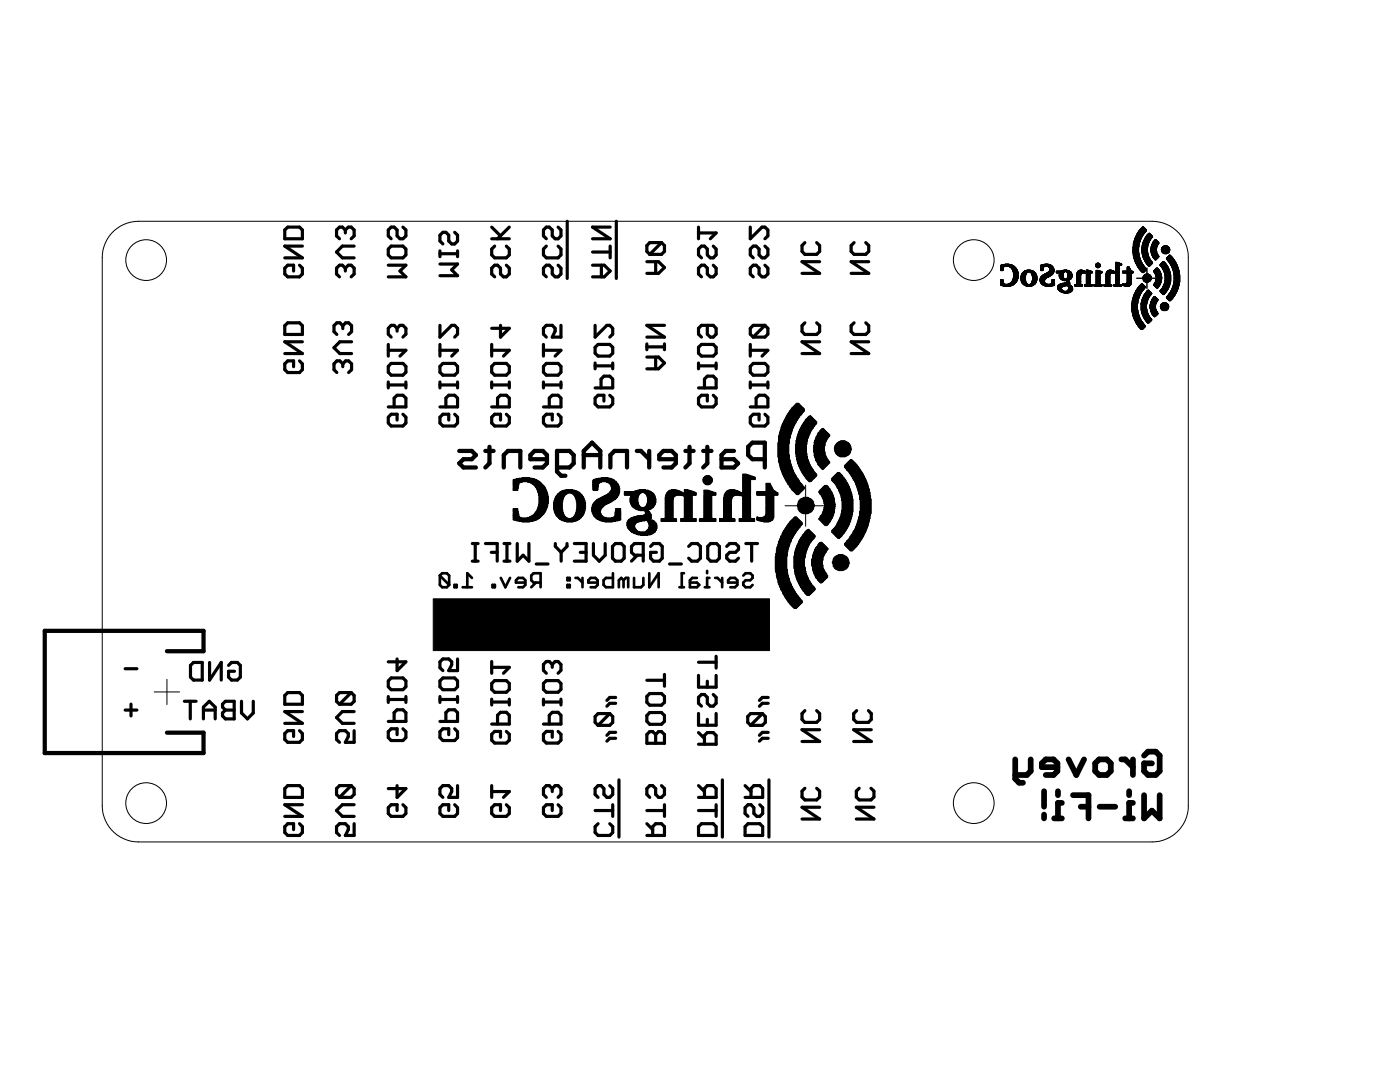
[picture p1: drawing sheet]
<svg xmlns="http://www.w3.org/2000/svg" width="279mm" height="216mm" viewBox="0 0 279 216" stroke-linecap="round" stroke-linejoin="round" font-family="sans-serif">
<g fill="none" stroke="#000" stroke-width=".2">
<path d="M22.3 46.5a7.3 7.3 0 0 1 5.3-2.3h202.3a7.2 7.2 0 0 1 7.3 7.2v109.4a7.2 7.2 0 0 1-7.3 7.2h-202.3a7.2 7.2 0 0 1-7.2-7.2v-109.4a7.3 7.3 0 0 1 1.9-4.9zM226.8 55.5h4.1M228.9 53.5v4.1M160.8 96.8v8.2M156.7 100.9h8.2M30.8 138.1h5M33.3 135.6v5"/>
<circle cx="29.2" cy="51.9" r="4.1"/>
<circle cx="194.3" cy="51.9" r="4.1"/>
<circle cx="29.2" cy="160.3" r="4.1"/>
<circle cx="194.3" cy="160.3" r="4.1"/>
</g>
<g fill="none" stroke="#000" stroke-width=".85">
<path d="M91.7 90h2.4l.9 .8-.9 .8h-1.6l-.8 .9 .8 .8h2.5M96.9 90h1.6M97.7 89.2v3.3l-.8 .8M100.5 93.3v-2.5l.9-.8h2.4v3.3M109.2 91.6h-3.3v-.8l.8-.8h1.6l.9 .8v1.7l-.9 .8h-1.6M111.2 93.3h2.5l.8-.8v-1.7l-.8-.8h-2.5v4.1l.8 .8h.8M116.5 93.3v-3.3l1.7-1.7 1.6 1.7v3.3M116.5 90.8h3.3M121.8 93.3v-2.5l.8-.8h2.5v3.3M127.1 90h.8l1.7 1.6M129.6 90v3.3M134.9 91.6h-3.3v-.8l.8-.8h1.6l.9 .8v1.7l-.9 .8h-1.6"/>
<path d="M136.8 90h1.6M137.6 89.2v3.3l-.8 .8M140.3 90h1.7M141.2 89.2v3.3l-.9 .8M146.5 90h-1.7l-.8 .8v2.5h2.5l.8-.8-.8-.9h-2.5M152.6 91.6h-2.4l-.9-.8v-1.6l.9-.9h2.4v5M33.3 129.9h7.3v-4h-31.7v24.4h31.7v-4.1h-7.3"/>
</g>
<g fill="none" stroke="#000" stroke-width=".63">
<path d="M56.8 45.9l.6-.6h2.4l.5 .6v1.7h-3.5zM59.8 52.9l.5 .6v1.2l-.5 .5h-2.4l-.6-.5v-1.2l.6-.6h1.2v1.2M60.3 49.1h-3.5l3.5 2.4h-3.5M68.9 53.5l-.6-.6h-.5l-.6 .6v1.2l.6 .5M68.9 53.5l.6-.6h.6l.6 .6v1.2l-.6 .5M68.9 45.9l-.6-.6h-.5l-.6 .6v1.2l.6 .5M68.9 45.9l.6-.6h.6l.6 .6v1.2l-.6 .5M68.9 45.9v.6M68.9 53.5v.6M70.7 49.1h-2.4l-1.1 1.2 1.1 1.2h2.4M77.5 52.9h3.5l-1.2 1.2 1.2 1.1h-3.5M78.1 49.1h2.3l.6 .6v1.2l-.6 .6h-2.3l-.6-.6v-1.2z"/>
<path d="M80.4 45.3l.6 .6v1.2l-.6 .5h-.6l-.6-.5v-1.2l-.5-.6h-.6l-.6 .6v1.2l.6 .5M87.8 50.1v1.1M87.8 52.7h3.5l-1.2 1.1 1.2 1.2h-3.5M87.8 50.6h3.5M90.7 46.4l.6 .5v1.2l-.6 .6h-.6l-.5-.6v-1.2l-.6-.5h-.6l-.6 .5v1.2l.6 .6M91.3 50.1v1.1M98.1 47.6h3.5M98.1 45.3l1.8 1.8M98.7 49.1l-.6 .6v1.2l.6 .6h2.3l.6-.6v-1.2l-.6-.6M101 52.9l.6 .6v1.2l-.6 .5h-.5l-.6-.5v-1.2l-.6-.6h-.6l-.6 .6v1.2l.6 .5M101.6 45.3l-2.3 2.3M109 49.1l-.5 .6v1.2l.5 .6h2.4l.6-.6v-1.2l-.6-.6"/>
<path d="M111.4 52.9l.6 .6v1.2l-.6 .5h-.6l-.6-.5v-1.2l-.6-.6h-.6l-.5 .6v1.2l.5 .5M111.4 45.3l.6 .6v1.2l-.6 .5h-.6l-.6-.5v-1.2l-.6-.6h-.6l-.5 .6v1.2l.5 .5M113.2 44.2v11.4M118.3 52.9h2.3l1.2 1.2-1.2 1.1h-2.3M118.3 50.3h3.5M120 52.9v2.3M121.8 45.3h-3.5l3.5 2.3h-3.5M121.8 49.1v2.4M123 44.2v11.4M129.1 52.2h2.3l1.2 1.2-1.2 1.1h-2.3M130.9 52.2v2.3M132 48.4l.6 .6v1.2l-.6 .6h-2.3"/>
<path d="M132 48.4h-2.3l-.6 .6v1.2l.6 .6M132 48.4l-2.3 2.4M139.4 45.3v2.3M139.4 46.5h3.5l-1.1 1.1M142.3 52.9l.6 .6v1.2l-.6 .5h-.5l-.6-.5v-1.2l-.6-.6h-.6l-.6 .6v1.2l.6 .5M142.3 49.1l.6 .6v1.2l-.6 .6h-.5l-.6-.6v-1.2l-.6-.6h-.6l-.6 .6v1.2l.6 .6M149.7 45.3v2.3l2.4-2.3h.6l.5 .6v1.2l-.5 .5M152.7 52.9l.5 .6v1.2l-.5 .5h-.6l-.6-.5v-1.2l-.6-.6h-.6l-.6 .6v1.2l.6 .5M152.7 49.1l.5 .6v1.2l-.5 .6h-.6l-.6-.6v-1.2l-.6-.6h-.6l-.6 .6v1.2l.6 .6M160.6 48.4l-.5 .6v1.2l.5 .6h2.4l.6-.6v-1.2l-.6-.6M163.6 52.2h-3.5l3.5 2.3h-3.5M170.5 48.4l-.6 .6v1.2l.6 .6h2.3l.6-.6v-1.2l-.6-.6"/>
<path d="M173.4 52.2h-3.5l3.5 2.3h-3.5M56.8 65l.6-.6h2.4l.5 .6v1.7h-3.5zM59.8 72l.5 .6v1.2l-.5 .5h-2.4l-.6-.5v-1.2l.6-.6h1.2v1.2M60.3 68.2h-3.5l3.5 2.3h-3.5M68.4 72.6l-.6-.6h-.6l-.5 .6v1.2l.5 .5M68.4 72.6l.6-.6h.6l.6 .6v1.2l-.6 .5M68.4 65l-.6-.6h-.6l-.5 .6v1.2l.5 .5M68.4 65l.6-.6h.6l.6 .6v1.2l-.6 .5M68.4 65v.6M68.4 72.6v.6M70.2 68.2h-2.4l-1.1 1.2 1.1 1.1h2.4M77.5 68.7v2.4"/>
<path d="M77.5 76.2v1.2M77.5 76.8h3.5M77.5 69.9h3.5l-1.2 1.2M78.1 72.5h2.3l.6 .6v1.2l-.6 .6h-2.3l-.6-.6v-1.2zM79.2 65.5l.6-.6h.6l.6 .6v1.2l-.6 .6M79.2 65.5l-.5-.6h-.6l-.6 .6v1.2l.6 .6M79.2 65.5v.6M81 76.2v1.2M87.8 64.9v2.4l2.3-2.4h.6l.6 .6v1.2l-.6 .6M87.8 68.7v2.4M87.8 76.2v1.2M87.8 76.8h3.5"/>
<path d="M87.8 69.9h3.5l-1.2 1.2M88.4 72.5h2.3l.6 .6v1.2l-.6 .6h-2.3l-.6-.6v-1.2zM91.3 76.2v1.2M98.1 73.1l.6-.6h2.3l.6 .6v1.2l-.6 .6h-2.3l-.6-.6zM98.1 68.7v2.4M98.1 76.2v1.2M98.1 76.8h3.5M98.1 69.9h3.5l-1.1 1.2M99.9 64.9v2.4l1.7-1.8h-3.5M101.6 76.2v1.2M108.5 68.7v2.4M108.5 76.2v1.2"/>
<path d="M108.5 76.8h3.5M108.5 69.9h3.5l-1.2 1.2M109 72.5h2.4l.6 .6v1.2l-.6 .6h-2.4l-.5-.6v-1.2zM112 64.9v2.4h-1.8l.6-1.2v-.6l-.6-.6h-1.2l-.5 .6v1.2l.5 .6M112 76.2v1.2M118.8 64.9v2.4l2.3-2.4h.6l.6 .6v1.2l-.6 .6M118.8 69.3l.6-.6h2.3l.6 .6v1.2l-.6 .6h-2.3l-.6-.6zM118.8 77.4h3.5v-1.8l-.6-.5h-1.2l-.5 .5v1.8M118.8 72.4v1.2M118.8 73h3.5M121.7 78.9l.6 .5v1.2l-.6 .6h-2.3l-.6-.6v-1.2l.6-.5h1.1v1.1M122.3 72.4v1.2"/>
<path d="M129.1 68.6v1.2M129.1 71.2h2.3l1.2 1.2-1.2 1.2h-2.3M129.1 69.2h3.5M130.9 71.2v2.4M132.6 68.6v1.2M132.6 64.9h-3.5l3.5 2.4h-3.5M139.4 69.3l.6-.6h2.3l.6 .6v1.2l-.6 .6h-2.3l-.6-.6zM139.4 72.4v1.2M139.4 77.4h3.5v-1.8l-.6-.5h-1.1l-.6 .5v1.8M139.4 73h3.5M141.2 64.9v1.8l.6 .6h.5l.6-.6v-1.2l-.6-.6h-2.3l-.6 .6v1.2l.6 .6M142.3 78.9l.6 .5v1.2l-.6 .6h-2.3l-.6-.6v-1.2l.6-.5h1.2v1.1"/>
<path d="M142.9 72.4v1.2M149.7 73.1l.6-.6h2.4l.5 .6v1.2l-.5 .6h-2.4l-.6-.6zM149.7 68.7v2.4M149.7 76.2v1.2M149.7 76.8h3.5M149.7 69.9h3.5l-1.1 1.2M152.7 64.9l.5 .6v1.2l-.5 .6h-2.4M152.7 64.9h-2.4l-.6 .6v1.2l.6 .6M152.7 64.9l-2.4 2.4M153.2 76.2v1.2M160.6 64.4l-.5 .6v1.2l.5 .5h2.4l.6-.5v-1.2l-.6-.6M163.6 68.2h-3.5l3.5 2.3h-3.5"/>
<path d="M170.5 64.4l-.6 .6v1.2l.6 .5h2.3l.6-.5v-1.2l-.6-.6M173.4 68.2h-3.5l3.5 2.3h-3.5M77.5 81.2h3.5v-1.8l-.6-.5h-1.2l-.5 .5v1.8M80.4 82.7l.6 .5v1.2l-.6 .6h-2.3l-.6-.6v-1.2l.6-.5h1.1v1.1M87.8 81.2h3.5v-1.8l-.6-.5h-1.1l-.6 .5v1.8M90.7 82.7l.6 .5v1.2l-.6 .6h-2.3l-.6-.6v-1.2l.6-.5h1.2v1.1M98.1 81.2h3.5v-1.8l-.6-.5h-1.1l-.6 .5v1.8M101 82.7l.6 .5v1.2l-.6 .6h-2.3l-.6-.6v-1.2l.6-.5h1.2v1.1M108.5 81.2h3.5v-1.8l-.6-.5h-1.2l-.6 .5v1.8M111.4 82.7l.6 .5v1.2l-.6 .6h-2.4l-.5-.6v-1.2l.5-.5h1.2v1.1M149.7 81.2h3.5v-1.8l-.5-.5h-1.2l-.6 .5v1.8M152.7 82.7l.5 .5v1.2l-.5 .6h-2.4l-.6-.6v-1.2l.6-.5h1.2v1.1"/>
<path d="M94.3 108.5h1.1M94.3 112h1.1M94.8 108.5v3.5M96.9 108.5h2.3v3.5M98 110.2h1.2M100.6 108.5h1.2M100.6 112h1.2M101.2 108.5v3.5M103.2 108.5v3.5l1.2-1.2 1.2 1.2v-3.5M107 112.5h2.4M110.8 108.5v.5l1.2 1.2M112 110.2v1.8"/>
<path d="M113.2 108.5v.5l-1.2 1.2M114.6 108.5h2.4v3.5h-2.4M115.8 110.2h1.2M118.4 108.5v2.3l1.2 1.2 1.2-1.2v-2.3M122.8 108.5h1.2l.6 .5v2.4l-.6 .6h-1.2l-.6-.6v-2.4zM127.2 110.8l-1.2 1.2M128.4 110.8h-1.8l-.6-.6v-1.2l.6-.5h1.8v3.5M129.8 109l.6-.5h1.2l.6 .5v2.4l-.6 .6h-1.2l-.6-.6v-1.2h1.2M133.6 112.5h2.4M137.4 109l.6-.5h1.2l.6 .5v2.4l-.6 .6h-1.2l-.6-.6M141.8 108.5h1.2l.6 .5v2.4l-.6 .6h-1.2l-.6-.6v-2.4zM145 109l.6-.5h1.2l.6 .5v.6l-.6 .6h-1.2l-.6 .6v.6l.6 .6h1.2l.6-.6"/>
<path d="M148.8 108.5h2.4M150 108.5v3.5M25 133.4h2.3M36.8 139.9h2.3M38 139.9v3.5M38.6 132.2h1.8v3.5h-1.8l-.6-.6v-2.3zM41.8 132.2v3.5l2.4-3.5v3.5M45 139.9h1.7v3.5h-1.7l-.6-.5v-.6l.6-.6-.6-.6v-.6zM45.6 132.8l.6-.6h1.2l.6 .6v2.3l-.6 .6h-1.2l-.6-.6v-1.2h1.2M48.2 139.9v2.4l1.2 1.1 1.1-1.1v-2.4M56.8 138.8l.6-.6h2.4l.5 .6v1.7h-3.5zM70.1 138.2l.6 .6v1.2l-.6 .5h-2.3"/>
<path d="M70.1 138.2h-2.3l-.6 .6v1.2l.6 .5M70.1 138.2l-2.3 2.3M77.5 139v1.2M77.5 139.6h3.5M78.1 135.3h2.3l.6 .6v1.1l-.6 .6h-2.3l-.6-.6v-1.1zM79.2 131.5v2.3l1.8-1.7h-3.5M81 139v1.2M87.8 139v1.2M87.8 139.6h3.5M88.4 135.3h2.3l.6 .6v1.1l-.6 .6h-2.3l-.6-.6v-1.1zM91.3 131.5v2.3h-1.7l.5-1.1v-.6l-.5-.6h-1.2l-.6 .6v1.1l.6 .6M91.3 139v1.2"/>
<path d="M98.1 136.4l.6-.6h2.3l.6 .6v1.2l-.6 .5h-2.3l-.6-.5zM98.1 132v2.3M98.1 139.5v1.2M98.1 133.2h3.5l-1.1 1.1M101.6 139.5v1.2M108.5 136.4l.5-.6h2.4l.6 .6v1.2l-.6 .5h-2.4l-.5-.5zM108.5 139.5v1.2M110.2 132.6l.6-.6h.6l.6 .6v1.2l-.6 .5M110.2 132.6l-.6-.6h-.6l-.5 .6v1.2l.5 .5M110.2 132.6v.6M112 139.5v1.2M122.9 139.2h-1.2l-.6 .6"/>
<path d="M129.1 139l.6-.6h2.3l.6 .6v1.1l-.6 .6h-2.3l-.6-.6zM129.1 135.7h3.5M132.6 134.6v2.3M139.4 134.8v2.3h3.5v-2.3M139.4 132.1h3.5M141.2 135.9v1.2M142.3 138.6l.6 .5v1.2l-.6 .6h-.5l-.6-.6v-1.2l-.6-.5h-.6l-.6 .5v1.2l.6 .6M142.9 131v2.3M153.3 139.2h-1.2l-.5 .6M25 141.7h2.3M26.1 140.5v2.4M40.6 141.7h2.3"/>
<path d="M40.6 143.4v-2.3l1.2-1.2 1.1 1.2v2.3M45 141.7h1.7M56.8 157.4l.6-.6h2.4l.5 .6v1.7h-3.5zM59.8 145.8l.5 .6v1.2l-.5 .5h-2.4l-.6-.5v-1.2l.6-.6h1.2v1.2M60.3 142h-3.5l3.5 2.3h-3.5M70.1 156.8l.6 .6v1.1l-.6 .6h-2.3M70.1 156.8h-2.3l-.6 .6v1.1l.6 .6M70.1 156.8l-2.3 2.3M70.7 145.8v2.3h-1.8l.6-1.1v-.6l-.6-.6h-1.1l-.6 .6v1.2l.6 .5M70.7 142h-2.4l-1.1 1.2 1.1 1.1h2.4M77.5 144h3.5v-1.8l-.6-.6h-1.2l-.5 .6v1.8M79.2 156.8v2.3l1.8-1.7h-3.5"/>
<path d="M80.4 145.4l.6 .6v1.2l-.6 .6h-2.3l-.6-.6v-1.2l.6-.6h1.1v1.2M87.8 144h3.5v-1.8l-.6-.6h-1.1l-.6 .6v1.8M90.7 145.4l.6 .6v1.2l-.6 .6h-2.3l-.6-.6v-1.2l.6-.6h1.2v1.2M91.3 156.8v2.3h-1.7l.5-1.2v-.5l-.5-.6h-1.2l-.6 .6v1.1l.6 .6M98.1 144.5h3.5v-1.8l-.6-.6h-1.1l-.6 .6v1.8M98.1 156.8v2.3M98.1 157.9h3.5l-1.1 1.2M98.1 140.1h3.5M101 145.9l.6 .6v1.2l-.6 .6h-2.3l-.6-.6v-1.2l.6-.6h1.2v1.2M108.5 144.5h3.5v-1.8l-.6-.6h-1.2l-.6 .6v1.8M108.5 140.1h3.5M110.2 157.4l-.6-.6h-.6l-.5 .6v1.1l.5 .6"/>
<path d="M110.2 157.4l.6-.6h.6l.6 .6v1.1l-.6 .6M110.2 157.4v.5M111.4 145.9l.6 .6v1.2l-.6 .6h-2.4l-.5-.6v-1.2l.5-.6h1.2v1.2M121.7 156.8l.6 .6v1.1l-.6 .6h-.6l-.6-.6v-1.1l-.5-.6h-.6l-.6 .6v1.1l.6 .6M121.7 142.4l.6 .6v1.1l-.6 .6h-2.3M121.7 142.4h-2.3l-.6 .6v1.1l.6 .6M121.7 142.4l-2.3 2.3M122.9 147.3h-1.2l-.6 .6M122.9 146.1h-1.2l-.6 .6M122.9 140.3h-1.2l-.6 .6M123.5 155.6v11.4M129.1 146.6l.6-.6h.6l.6 .6 .5-.6h.6l.6 .6v1.7h-3.5z"/>
<path d="M129.7 142.2h2.3l.6 .6v1.1l-.6 .6h-2.3l-.6-.6v-1.1zM130.9 146.6v1.7M132 156.8l.6 .6v1.1l-.6 .6h-.6l-.5-.6v-1.1l-.6-.6h-.6l-.6 .6v1.1l.6 .6M139.4 159.1h3.5v-1.7l-.6-.6h-1.1l-.6 .6v1.7M139.4 142.4v2.3h3.5v-2.3M139.4 148.5h3.5v-1.8l-.6-.5h-1.1l-.6 .5v1.8M139.4 156.8l1.2 1.1M139.4 146.2l1.2 1.1M141.2 143.5v1.2M144.2 155.6v11.4M148.7 159.1h3.5v-1.7l-.6-.6h-1.1l-.6 .6v1.7M148.7 156.8l1.2 1.1"/>
<path d="M152.1 142.4l.6 .6v1.1l-.6 .6h-2.3M152.1 142.4h-2.3l-.6 .6v1.1l.6 .6M152.1 142.4l-2.3 2.3M153.3 147.3h-1.2l-.5 .6M153.3 146.1h-1.2l-.5 .6M153.3 140.3h-1.2l-.5 .6M153.5 155.6v11.4M160.6 157.3l-.5 .6v1.1l.5 .6h2.4l.6-.6v-1.1l-.6-.6M160.6 141.8l-.5 .6v1.2l.5 .5h2.4l.6-.5v-1.2l-.6-.6M163.6 145.6h-3.5l3.5 2.4h-3.5M171 141.8l-.6 .6v1.2l.6 .5h2.3l.6-.5v-1.2l-.6-.6M171.5 157.3l-.6 .6v1.1l.6 .6h2.3l.6-.6v-1.1l-.6-.6"/>
<path d="M173.9 145.6h-3.5l3.5 2.4h-3.5M59.8 164.4l.5 .6v1.1l-.5 .6h-2.4l-.6-.6v-1.1l.6-.6h1.2v1.1M60.3 160.6h-3.5l3.5 2.3h-3.5M70.7 164.4v2.3h-1.8l.6-1.2v-.5l-.6-.6h-1.1l-.6 .6v1.1l.6 .6M70.7 160.6h-2.4l-1.1 1.1 1.1 1.2h2.4M80.4 160.6l.6 .6v1.1l-.6 .6h-2.3l-.6-.6v-1.1l.6-.6h1.1v1.1M90.7 160.6l.6 .6v1.1l-.6 .6h-2.3l-.6-.6v-1.1l.6-.6h1.2v1.1M101 160.6l.6 .6v1.1l-.6 .6h-2.3l-.6-.6v-1.1l.6-.6h1.2v1.1M111.4 160.6l.6 .6v1.1l-.6 .6h-2.4l-.5-.6v-1.1l.5-.6h1.2v1.1M118.8 161.7h3.5M119.4 164.4l-.6 .6v1.1l.6 .6h2.3l.6-.6v-1.1l-.6-.6M122.3 160.6v2.3"/>
<path d="M129.1 166.7h3.5v-1.7l-.6-.6h-1.1l-.6 .6v1.7M129.1 161.7h3.5M129.1 164.4l1.2 1.1M132.6 160.6v2.3M139.4 165l.6-.6h2.3l.6 .6v1.7h-3.5zM139.4 161.7h3.5M142.9 160.6v2.3M148.7 165l.6-.6h2.3l.6 .6v1.7h-3.5zM151.6 160.6l.6 .6v1.1l-.6 .6h-.6l-.5-.6v-1.1l-.6-.6h-.6l-.6 .6v1.1l.6 .6M163.6 161.1h-3.5l3.5 2.3h-3.5M174.4 161.1h-3.5l3.5 2.3h-3.5"/>
</g>
<g fill="none" stroke="#000" stroke-width=".53">
<path d="M87.8 114.9l.4-.5h1l.4 .5v1.8M87.8 114.9v1.8l.4 .5h1l.4-.5M87.8 114.9l1.8 1.8M90.7 116.7h.4v.5h-.4zM92.3 117.2h1.9M94.2 115.3l-.9-.9v2.8M98.3 116.7h.5v.5h-.5zM99.9 115.3l1 1.9 .9-1.9M104.8 116.2h-1.8v-.4l.4-.5h1l.4 .5v.9l-.4 .5h-1M107 116.2l-1 1M107.9 116.2h-1.4l-.5-.4v-.9l.5-.5h1.4v2.8M113.2 116.7h.5v.5h-.5z"/>
<path d="M113.2 115.3h.5v.5h-.5zM114.9 115.3h.4l.9 .9M116.2 115.3v1.9M119.3 116.2h-1.9v-.4l.5-.5h.9l.5 .5v.9l-.5 .5h-.9M122.3 114.4v2.8h-1.4l-.4-.5v-.9l.4-.5h1.4M124.4 115.8l.5-.5h.5v1.9M124.4 115.8v1.4M124.4 115.8l-.4-.5-.5 .5v1.4M126.5 115.3v1.9h1.4l.5-.5v-1.4M129.6 114.4v2.8l1.8-2.8v2.8M135.6 117.2h.9M136.5 114.4h-.4v2.8"/>
<path d="M139.1 115.3h-.9l-.5 .5v1.4h1.4l.5-.5-.5-.5h-1.4M140.7 117.2h.9M141.1 113.9v.5M141.6 115.3h-.5v1.9M142.7 115.3h.5l.9 .9M144.1 115.3v1.9M147.2 116.2h-1.9v-.4l.5-.5h.9l.5 .5v.9l-.5 .5h-.9M148.3 114.9l.5-.5h.9l.5 .5v.4l-.5 .5h-.9l-.5 .4v.5l.5 .5h.9l.5-.5"/>
</g>
<g fill="#000" stroke="#000" stroke-width=".2">
<path d="M199.7 56.8l2.5 .1zM199.7 56.8h2.5zM199.7 56.7h.9zM199.7 56.6l.7 .1zM199.7 56.6h.6zM199.7 56h.5zM199.7 55.9h.5zM199.7 55.8h.5zM199.7 54h.5zM199.7 53.9h.5zM199.7 53.8l.5 .1zM199.7 53.8h.5z"/>
<path d="M199.7 53.2l.6 .1zM199.7 53.1l.9 .1zM199.7 53l2.5 .1zM199.7 56.9h2.4zM199.7 56.7l2.7 .1zM199.7 56.5l.6 .1zM199.7 56.5h.6zM199.7 56.4l.6 .1zM199.7 56.4h.6zM199.7 56.3l.6 .1zM199.7 56.3h.5zM199.7 56.2l.5 .1z"/>
<path d="M199.7 56.2h.5zM199.7 56.1l.5 .1zM199.7 56.1h.5zM199.7 53.7l.5 .1zM199.7 53.7h.5zM199.7 53.6l.5 .1zM199.7 53.6h.5zM199.7 53.5l.5 .1zM199.7 53.5h.5zM199.7 53.4l.6 .1zM199.7 53.4h.6zM199.7 53.3l.6 .1z"/>
<path d="M199.7 53.3h.6zM199.7 53.2h.7zM199.7 53.1h2.7zM199.7 53h2.4zM199.7 52.9l2.4 .1zM199.9 56.9l2.1 .1zM199.9 52.9h2.1zM200 57h1.8zM200 52.8l1.8 .1zM200.3 57l1.4 .1zM200.3 52.8h1.3zM200.6 57.1h.8z"/>
<path d="M200.6 52.7h.8zM201.1 56.7h1.3zM201.2 53.1l1.2 .1zM201.3 56.6l1.2 .1zM201.4 53.2h1.1zM201.4 56.6h1.1zM201.5 53.2l1 .1zM201.5 56.5l1 .1zM201.6 53.3h.9zM201.6 56.5h1zM201.6 53.3l1 .1zM201.7 56.4l.9 .1z"/>
<path d="M201.7 56.4h1zM201.7 53.4h1zM201.8 53.4l.9 .1zM201.8 56.3l1 .1zM201.8 53.5h1zM201.8 56.3h1zM201.9 56.2l.9 .1zM201.9 53.5l.9 .1zM201.9 56.2h1zM201.9 53.6l1 .1zM201.9 53.6h1zM202 56.1l.9 .1z"/>
<path d="M202 56.1h.9zM202 53.7h.9zM202 56h1zM202 53.8h1zM202 53.7l.9 .1zM202.1 56h.9zM202.1 53.8l.9 .1zM202.1 55.9h.9zM202.1 53.9h.9zM202.1 55.8h1zM202.1 54l1 .1zM202.1 54h1z"/>
<path d="M202.1 54h.9zM202.2 55.7h.9zM202.2 55.6l.9 .1zM202.2 55.6h.9zM202.2 54.2l.9 .1zM202.2 54.1l.9 .1zM202.2 54.1h.9zM202.2 55.5l.9 .1zM202.2 55.5h1zM202.2 55.4l1 .1zM202.2 55.4h1zM202.2 55.3l1 .1z"/>
<path d="M202.2 54.5h1zM202.2 54.4l1 .1zM202.2 54.4h1zM202.2 54.3l1 .1zM202.2 54.3h.9zM202.3 55.3h.9zM202.3 55.2l.9 .1zM202.3 55.2h.9zM202.3 55.1l.9 .1zM202.3 55.1h.9zM202.3 55l.9 .1zM202.3 55h.9z"/>
<path d="M202.3 54.9l.9 .1zM202.3 54.9h.9zM202.3 54.8l.9 .1zM202.3 54.8h.9zM202.3 54.7l.9 .1zM202.3 54.7h.9zM202.3 54.6l.9 .1zM202.3 54.6h.9zM202.3 54.5h.9zM203.7 55.8h.9zM203.7 55.7h.9zM203.7 55.6l.9 .1z"/>
<path d="M203.7 55.6h.9zM203.7 55.5l.9 .1zM203.7 55.5h.9zM203.7 55.4l.9 .1zM203.7 55.4h.9zM203.7 55.3l.9 .1zM203.7 55.3h.9zM203.7 55.2l.9 .1zM203.7 55.2h.9zM203.8 56h.9zM203.8 55.9h.9zM203.8 55.9h.8z"/>
<path d="M203.8 55.1l.8 .1zM203.8 55.1h.9zM203.8 55l.9 .1zM203.8 55h.9zM203.8 56.2h.9zM203.8 56.1l.9 .1zM203.8 56.1h.9zM203.8 54.9l.9 .1zM203.8 54.9h.9zM203.8 54.8l.9 .1zM203.9 56.3h.8zM203.9 56.2l.8 .1z"/>
<path d="M203.9 54.8h.8zM203.9 54.7l.8 .1zM203.9 56.4h.9zM203.9 56.3l.9 .1zM203.9 54.7h.9zM203.9 54.6l.9 .1zM204 56.5h.8zM204 56.4l.8 .1zM204 54.6h.8zM204 54.5h.8zM204 56.5l.9 .1zM204 54.5h.9z"/>
<path d="M204.1 56.6h.8zM204.1 54.4l.8 .1zM204.2 56.6l.8 .1zM204.2 54.4h.8zM204.2 54.3l.9 .1zM204.2 56.7h.8zM204.3 56.7l.9 .1zM204.3 54.3h.9zM204.3 56.8h2.1zM204.3 54.2l2.1 .1zM204.4 56.8l1.9 .1zM204.4 54.1l1.9 .1z"/>
<path d="M204.4 54.1h1.8zM204.5 56.9h1.7zM204.5 54l1.6 .1zM204.6 56.9l1.6 .1zM204.6 54h1.4zM204.7 57h1.4zM204.8 54h1.1zM204.8 57l1.1 .1zM205 53.9h.7zM205 57.1h.7zM205.5 56.7l.9 .1zM205.5 54.3h.9z"/>
<path d="M205.6 54.3l.9 .1zM205.7 56.7h.8zM205.7 56.6l.8 .1zM205.7 54.4h.8zM205.7 56.6h.9zM205.7 54.4l.9 .1zM205.8 56.5l.9 .1zM205.8 54.5h.9zM205.8 56.5h.9zM205.8 56.4l.9 .1zM205.8 54.6h.9zM205.9 54.5h.7z"/>
<path d="M205.9 56.4h.9zM205.9 56.3l.9 .1zM205.9 54.7h.9zM205.9 54.6l.9 .1zM206 56.3h.8zM206 56.2l.8 .1zM206 56.2h.8zM206 54.8l.8 .1zM206 54.8h.8zM206 54.7l.8 .1zM206 56.1l.8 .1zM206 56.1h.8z"/>
<path d="M206 54.9l.8 .1zM206 54.9h.8zM206 56h.9zM206 55.9h.9zM206 55.1h.9zM206 55l.9 .1zM206 55h.9zM206.1 55.9h.8zM206.1 55.8h.8zM206.1 55.7h.8zM206.1 55.6l.8 .1zM206.1 55.6h.8z"/>
<path d="M206.1 55.5l.8 .1zM206.1 55.5h.8zM206.1 55.4l.8 .1zM206.1 55.4h.8zM206.1 55.3l.8 .1zM206.1 55.3h.8zM206.1 55.2l.8 .1zM206.1 55.2h.8zM206.1 55.1l.8 .1zM207.6 56.1h.8zM207.6 56h.8zM207.6 55.9h.9z"/>
<path d="M207.6 55.8h.9zM207.6 55.7h1zM207.6 55.6l1.1 .1zM207.6 56.2l.8 .1zM207.6 56.2h.8zM207.6 56.1l.8 .1zM207.6 55.6h1.1zM207.6 55.5l1.1 .1zM207.6 55.5h1.2zM207.6 55.4l1.3 .1zM207.6 56.3l.9 .1zM207.6 56.3h.9z"/>
<path d="M207.7 55.4h1.2zM207.7 55.3l1.4 .1zM207.7 53.9h.5zM207.7 53.8l.5 .1zM207.7 53.8h.5zM207.7 53.7l.5 .1zM207.7 53.7h.5zM207.7 53.6l.5 .1zM207.7 53.6h.5zM207.7 53.5l.5 .1zM207.7 53.5h.5zM207.7 53.4l.5 .1z"/>
<path d="M207.7 53.4h.5zM207.7 53.3l.5 .1zM207.7 53.3h.6zM207.7 53.2l.6 .1zM207.7 53.2h.7zM207.7 53.1l.9 .1zM207.7 53.1h2.3zM207.7 53l2.2 .1zM207.7 53h2.1zM207.7 56.4l.9 .1zM207.7 54h.4zM207.7 52.9l2.1 .1z"/>
<path d="M207.7 56.4h.8zM207.7 55.3h1.5zM207.8 56.5h.8zM207.8 56.5l.9 .1zM207.8 55.2l1.5 .1zM207.8 55.2h1.6zM207.8 56.6h.9zM207.8 55.1l1.7 .1zM207.8 52.9h1.9zM207.9 56.6l.9 .1zM207.9 55.1h1.7zM207.9 56.7h1.1z"/>
<path d="M207.9 55l1.7 .1zM208 56.7l2.5 .1zM208 52.8l1.6 .1zM208 55h1.7zM208 56.8h2.4zM208 54.9l1.8 .1zM208.1 56.8l2.4 .1zM208.1 54.9h1.8zM208.2 54.8l1.7 .1zM208.2 52.8h1.2zM208.2 56.9h2.2zM208.3 54.8h1.7z"/>
<path d="M208.3 56.9l2.1 .1zM208.4 54.7l1.6 .1zM208.4 57h1.8zM208.5 54.7h1.6zM208.5 52.7h.7zM208.6 54.6l1.5 .1zM208.6 57l1.4 .1zM208.7 54.6h1.4zM208.8 54.5h1.4zM208.9 57.1h.7zM208.9 54.5h1.3zM209 54.4l1.2 .1z"/>
<path d="M209 53.1l1 .1zM209.1 54.4h1.1zM209.1 53.2h.9zM209.2 54.3l1.1 .1zM209.2 54.3h1.1zM209.3 53.2l.8 .1zM209.3 54.2l1 .1zM209.3 53.3h.9zM209.4 53.3l.8 .1zM209.4 54.1l1 .1zM209.4 54.1h1zM209.4 54l1 .1z"/>
<path d="M209.4 53.4h.8zM209.5 54h.9zM209.5 53.5l.8 .1zM209.5 53.5h.7zM209.5 53.4l.7 .1zM209.5 53.9h.9zM209.5 53.8l.9 .1zM209.5 53.8h.9zM209.5 53.7l.9 .1zM209.5 56.7h1zM209.5 53.7h.8zM209.5 53.6l.8 .1z"/>
<path d="M209.5 53.6h.8zM209.7 56.6l.8 .1zM209.8 56.6h.7zM209.8 56.5l.7 .1zM209.9 56.5h.5zM209.9 56.4l.5 .1zM209.9 56.4h.5zM209.9 56.3l.5 .1zM209.9 56.3h.5zM209.9 56.2l.5 .1zM209.9 56.2h.5zM209.9 56.1l.5 .1z"/>
<path d="M209.9 56.1h.5zM209.9 56h.5zM209.9 55.9h.5zM209.9 55.8h.5zM210.8 54.3l1.6 .1zM210.8 54.1l2.8 .1zM210.8 54.4l1.5 .1zM210.8 54.4h1.5zM210.8 54.3h1.6zM210.8 54.2l1.7 .1zM210.8 54.1h2.7zM211.1 57.3l.8 .1z"/>
<path d="M211.1 57.3h.8zM211.1 57.5l.7 .1zM211.1 57.4l.7 .1zM211.1 57.4h.7zM211.1 57.3h.9zM211.1 57.2h.9zM211.1 57.1l1.1 .1zM211.1 57.7h.7zM211.1 57.6l.7 .1zM211.1 57.6h.7zM211.1 57.1h1.2zM211.1 57l1.5 .1z"/>
<path d="M211.2 56.9l2.5 .1zM211.2 57.8h.7zM211.2 57.7l.7 .1zM211.2 57h1.7zM211.2 56.9h2.2zM211.3 57.9h.7zM211.3 56.8l2.1 .1zM211.3 57.9l.7 .1zM211.4 58h.7zM211.4 56.8h2.1zM211.4 55.1l.8 .1zM211.4 55.1h.8z"/>
<path d="M211.4 55l.8 .1zM211.4 55h.8zM211.4 54.9l.8 .1zM211.4 54.9h.8zM211.4 54.8l.8 .1zM211.4 54.8h.8zM211.4 54.7l.8 .1zM211.4 58l.8 .1zM211.4 56.7l2.1 .1zM211.4 55.3h.8zM211.4 55.2l.8 .1zM211.4 55.2h.8z"/>
<path d="M211.4 54.7h.8zM211.4 54.6l.8 .1zM211.4 54.6h.8zM211.5 58.1h.8zM211.5 55.3l.7 .1zM211.5 54.5h.7zM211.5 55.4h.8zM211.5 54.5h.8zM211.5 58.1l2.4 .1zM211.5 56.7h2zM211.5 55.5h.8zM211.5 55.4l.8 .1z"/>
<path d="M211.6 55.5l.8 .1zM211.6 58.2h2.2zM211.6 55.6h.8zM211.7 56.6l1.8 .1zM211.7 55.6l.8 .1zM211.8 58.2l1.9 .1zM211.8 55.7h1.9zM211.8 54l1.6 .1zM211.8 58.3h1.9zM211.8 56.6h1.7zM211.9 55.8h1.7zM211.9 55.8h1.6z"/>
<path d="M211.9 54h1.4zM212 58.3l1.6 .1zM212 55.9h1.4zM212 56.5l1.5 .1zM212.1 54h1.1zM212.2 58.4h1.2zM212.2 55.9h1.1zM212.3 53.9h.6zM212.3 56h.9zM212.4 56.5h1.1zM212.4 58.4l.7 .1zM212.7 56.4l.8 .1z"/>
<path d="M212.8 55.6l.9 .1zM212.8 54.2l.9 .1zM212.9 56.4h.6zM212.9 56.1l.4 .1zM212.9 56.1h.4zM212.9 56h.4zM212.9 55.6h.9zM212.9 54.3h.8zM212.9 58.1h1zM212.9 56.3l.5 .1zM212.9 56.2h.4zM212.9 55.5l.9 .1z"/>
<path d="M212.9 54.3l.9 .1zM212.9 56.3h.5zM212.9 56.2l.5 .1zM213 58l.9 .1zM213 55.5h.8zM213 54.4h.7zM213 58h1zM213 55.4l.9 .1zM213 55.4h.9zM213 54.5h.9zM213 54.4l.8 .1zM213.1 55.3l.8 .1z"/>
<path d="M213.1 55.3h.8zM213.1 55.2l.8 .1zM213.1 54.6l.8 .1zM213.1 57.9l.9 .1zM213.1 57h.7zM213.1 55.2h.9zM213.1 54.6h.7zM213.1 54.5h.7zM213.1 57.9h.9zM213.1 57.1h.7zM213.1 57l.7 .1zM213.1 55.1l.9 .1z"/>
<path d="M213.1 55.1h.9zM213.1 55l.9 .1zM213.1 55h.9zM213.1 54.9l.9 .1zM213.1 54.9h.9zM213.1 54.8l.9 .1zM213.1 54.8h.9zM213.1 54.7l.8 .1zM213.1 54.7h.8zM213.2 57.8h.8zM213.2 57.1l.7 .1zM213.2 57.8h.9z"/>
<path d="M213.2 57.7l.9 .1zM213.2 57.7h.9zM213.2 57.2h.8zM213.3 57.3h.7zM213.3 57.6l.8 .1zM213.3 57.6h.8zM213.3 57.5l.8 .1zM213.3 57.4l.8 .1zM213.3 57.4h.8zM213.3 57.3l.7 .1zM214.5 57l1.5 .1zM214.5 57h1.5z"/>
<path d="M214.5 56.9l1.5 .1zM214.5 56.9h1.5zM214.5 56.8l1.5 .1zM214.5 56.8h1.5zM214.8 56.7l.9 .1zM214.9 54.8l.8 .1zM214.9 54.8h.8zM214.9 54.7l.8 .1zM214.9 54.7h.9zM214.9 54.6l.9 .1zM214.9 56.7h.8zM214.9 56.6l.8 .1z"/>
<path d="M214.9 56.6h.8zM214.9 56.5l.8 .1zM214.9 56.5h.8zM214.9 56.4l.8 .1zM214.9 56.4h.8zM214.9 56.3l.8 .1zM214.9 56.3h.8zM214.9 56.2l.8 .1zM214.9 56.2h.8zM214.9 56.1l.8 .1zM214.9 56.1h.8zM214.9 56h.8z"/>
<path d="M214.9 55.9h.8zM214.9 55.8h.8zM214.9 55.7h.8zM214.9 55.6l.8 .1zM214.9 55.6h.8zM214.9 55.5l.8 .1zM214.9 55.5h.8zM214.9 55.4l.8 .1zM214.9 55.4h.8zM214.9 55.3l.8 .1zM214.9 55.3h.8zM214.9 55.2l.8 .1z"/>
<path d="M214.9 55.2h.8zM214.9 55.1l.8 .1zM214.9 55.1h.8zM214.9 55l.8 .1zM214.9 55h.8zM214.9 54.9l.8 .1zM214.9 54.9h.8zM214.9 54.6h.9zM214.9 54.5h1.1zM214.9 54.5h1zM214.9 54.4l3.1 .1zM215 54.4h3z"/>
<path d="M215 54.3l3 .1zM215.1 54.3h2.9zM215.1 54.2l1.6 .1zM215.1 54.1l1.5 .1zM215.1 54.1h1.4zM215.2 54l1.2 .1zM215.3 54h1zM215.4 54h.7zM215.5 53.9h.5zM216.4 57l1.6 .1zM216.4 57h1.6zM216.4 56.9l1.6 .1z"/>
<path d="M216.4 56.9h1.6zM216.4 56.8l1.6 .1zM216.4 56.8h1.6zM216.5 54.5h1.1zM216.7 54.5h.9zM216.7 56.7l.9 .1zM216.8 54.1l1.1 .1zM216.8 54l.8 .1zM216.8 54h.7zM216.8 53.9h.4zM216.8 56.7h.8zM216.8 56.6l.8 .1z"/>
<path d="M216.8 56.6h.8zM216.8 56.5l.8 .1zM216.8 56.5h.8zM216.8 56.4l.8 .1zM216.8 56.4h.8zM216.8 56.3l.8 .1zM216.8 56.3h.8zM216.8 56.2l.8 .1zM216.8 56.2h.8zM216.8 56.1l.8 .1zM216.8 56.1h.8zM216.8 56h.8z"/>
<path d="M216.8 55.9h.8zM216.8 55.8h.8zM216.8 55.7h.8zM216.8 55.6l.8 .1zM216.8 55.6h.8zM216.8 55.5l.8 .1zM216.8 55.5h.8zM216.8 55.4l.8 .1zM216.8 55.4h.8zM216.8 55.3l.8 .1zM216.8 55.3h.8zM216.8 55.2l.8 .1z"/>
<path d="M216.8 55.2h.8zM216.8 55.1l.8 .1zM216.8 55.1h.8zM216.8 55l.8 .1zM216.8 55h.8zM216.8 54.9l.8 .1zM216.8 54.9h.8zM216.8 54.8l.8 .1zM216.8 54.8h.8zM216.8 54.7l.8 .1zM216.8 54.7h.8zM216.8 54.6l.8 .1z"/>
<path d="M216.8 54.6h.8zM216.8 54.2l1.2 .1zM216.8 54.1h1zM216.8 54h.5zM218.3 57l1.6 .1zM218.3 57h1.6zM218.3 56.9l1.6 .1zM218.3 56.9h1.6zM218.3 56.8l1.6 .1zM218.3 56.8h1.6zM218.7 53.1h.9zM218.7 53l.9 .1z"/>
<path d="M218.7 53h.9zM218.7 52.9l.9 .1zM218.7 52.9h.9zM218.7 52.8l.9 .1zM218.7 56.7l.9 .1zM218.7 53.2h.8zM218.7 53.1l.8 .1zM218.7 52.8h.8zM218.7 52.7h.8zM218.8 56.7h.7zM218.8 56.6l.7 .1zM218.8 56.6h.7z"/>
<path d="M218.8 56.5l.7 .1zM218.8 56.5h.7zM218.8 56.4l.7 .1zM218.8 56.4h.7zM218.8 56.3l.7 .1zM218.8 56.3h.7zM218.8 56.2l.7 .1zM218.8 56.2h.7zM218.8 56.1l.7 .1zM218.8 56.1h.7zM218.8 56h.7zM218.8 55.9h.7z"/>
<path d="M218.8 55.8h.7zM218.8 55.7h.7zM218.8 55.6l.7 .1zM218.8 55.6h.7zM218.8 55.5l.7 .1zM218.8 55.5h.7zM218.8 55.4l.7 .1zM218.8 55.4h.7zM218.8 55.3l.7 .1zM218.8 55.3h.7zM218.8 55.2l.7 .1zM218.8 55.2h.7z"/>
<path d="M218.8 55.1l.7 .1zM218.8 55.1h.7zM218.8 55l.7 .1zM218.8 55h.7zM218.8 54.9l.7 .1zM218.8 54.9h.7zM218.8 54.8l.7 .1zM218.8 54.8h.7zM218.8 54.7l.7 .1zM218.8 54.7h.7zM218.8 54.6l.7 .1zM218.8 54.6h.7z"/>
<path d="M218.8 54.5h.7zM218.8 54.4l1.1 .1zM218.8 54.4h1.1zM218.8 54.3l1.1 .1zM218.8 54.3h1.1zM218.8 54.2l1.1 .1zM218.8 54.1h.8zM218.8 54l.7 .1zM218.8 54h.4zM218.8 53.2l.7 .1zM218.8 52.7h.7zM218.8 54.1l1 .1z"/>
<path d="M218.8 54h.5zM218.8 53.3h.6zM218.8 52.6h.6zM218.9 53.3l.5 .1zM218.9 52.6h.5zM219 53.4h.3zM219 52.5h.3zM220.3 57l1.6 .1zM220.3 57h1.6zM220.3 56.9l1.6 .1zM220.3 56.9h1.6zM220.3 56.8l1.6 .1z"/>
<path d="M220.3 56.8h1.5zM220.7 56.7l.9 .1zM220.7 54.8l.9 .1zM220.7 54.8h.9zM220.7 54.7l.9 .1zM220.7 56.7h.8zM220.7 56.6l.8 .1zM220.7 56.6h.8zM220.7 56.5l.8 .1zM220.7 56.5h.8zM220.7 56.4l.8 .1zM220.7 56.4h.8z"/>
<path d="M220.7 56.3l.8 .1zM220.7 56.3h.8zM220.7 56.2l.8 .1zM220.7 56.2h.8zM220.7 56.1l.8 .1zM220.7 56.1h.8zM220.7 56h.8zM220.7 55.9h.8zM220.7 55.8h.8zM220.7 55.7h.8zM220.7 55.6l.8 .1zM220.7 55.6h.8z"/>
<path d="M220.7 55.5l.8 .1zM220.7 55.5h.8zM220.7 55.4l.8 .1zM220.7 55.4h.8zM220.7 55.3l.8 .1zM220.7 55.3h.8zM220.7 55.2l.8 .1zM220.7 55.2h.8zM220.7 55.1l.8 .1zM220.7 55.1h.8zM220.7 55l.8 .1zM220.7 55h.8z"/>
<path d="M220.7 54.9l.8 .1zM220.7 54.9h.8zM220.7 54.7h.9zM220.8 54.6l.8 .1zM220.8 54.6h.9zM220.8 54.5h.9zM220.8 54.5h1.1zM220.8 54.4l2.6 .1zM220.8 54.4h2.6zM220.8 54.3l2.6 .1zM220.9 54.3h2.5zM220.9 54.2l1.6 .1z"/>
<path d="M220.9 54.1l1.5 .1zM221 54.1h1.3zM221 54l1.2 .1zM221.1 54h1zM221.2 54h.8zM221.3 53.9h.5zM222.3 57l1.5 .1zM222.3 57h1.5zM222.3 56.9l1.5 .1zM222.3 56.9h1.5zM222.3 56.8l1.5 .1zM222.3 56.8h1.5z"/>
<path d="M222.3 54.5h1.1zM222.5 54.5h.9zM222.6 56.7l.9 .1zM222.6 56.7h.8zM222.6 56.6l.8 .1zM222.6 56.6h.8zM222.6 56.5l.8 .1zM222.6 56.5h.8zM222.6 56.4l.8 .1zM222.6 56.4h.8zM222.6 56.3l.8 .1zM222.6 56.3h.8z"/>
<path d="M222.6 56.2l.8 .1zM222.6 56.2h.8zM222.6 56.1l.8 .1zM222.6 56.1h.8zM222.6 56h.8zM222.6 55.9h.8zM222.6 55.8h.8zM222.6 55.7h.8zM222.6 55.6l.8 .1zM222.6 55.6h.8zM222.6 55.5l.8 .1zM222.6 55.5h.8z"/>
<path d="M222.6 55.4l.8 .1zM222.6 55.4h.8zM222.6 55.3l.8 .1zM222.6 55.3h.8zM222.6 55.2l.8 .1zM222.6 55.2h.8zM222.6 55.1l.8 .1zM222.6 55.1h.8zM222.6 55l.8 .1zM222.6 55h.8zM222.6 54.9l.8 .1zM222.6 54.9h.8z"/>
<path d="M222.6 54.8l.8 .1zM222.6 54.8h.8zM222.6 54.7l.8 .1zM222.6 54.7h.8zM222.6 54.6l.8 .1zM222.6 54.6h.8zM222.6 54.2l.8 .1zM222.6 54.1l.8 .1zM222.6 54.1h.8zM222.6 54l.8 .1zM222.6 54h.8zM222.6 53.9h.8z"/>
<path d="M222.6 53.8l.8 .1zM222.6 53.8h.8zM222.6 53.7l.8 .1zM222.6 53.7h.8zM222.6 53.6l.8 .1zM222.6 53.6h.8zM222.6 53.5l.8 .1zM222.6 53.5h.8zM222.6 53.4l.8 .1zM222.6 53.4h.8zM222.6 53.3l.8 .1zM222.6 53.3h.8z"/>
<path d="M222.6 53.2l.8 .1zM222.6 53.2h.8zM222.6 53.1l.8 .1zM222.6 53.1h.8zM222.6 53l.8 .1zM222.6 53h.8zM222.6 52.9l.8 .1zM222.6 52.9h1.3zM222.6 52.8l1.3 .1zM222.6 52.8h1.3zM222.6 52.7h1.3zM222.6 52.6h1.2z"/>
<path d="M222.6 52.6h1zM222.6 52.5h.9zM222.6 52.5h.7zM222.6 52.4h.5zM222.6 52.3l.4 .1zM224 54.1l2 .1zM224 56.9h1.6zM224 56.8l1.6 .1zM224 56.8h1.7zM224 56.7l1.7 .1zM224 56.7h1.7zM224 54.4l2.1 .1z"/>
<path d="M224 54.4h2.1zM224 54.3l2.1 .1zM224 54.3h2.1zM224 54.2l2.1 .1zM224 54.1h1.9zM224.1 56.9l1.5 .1zM224.2 57h1.3zM224.5 57l.9 .1zM224.6 56.6l1.1 .1zM224.7 57.1h.6zM224.8 56.6h.9zM224.9 56.5l.8 .1z"/>
<path d="M224.9 56.5h.8zM224.9 56.4l.8 .1zM224.9 56.4h.8zM224.9 54h.9zM224.9 53.7l.7 .1zM224.9 53.7h.7zM225 56.3l.7 .1zM225 56.3h.7zM225 56.2l.7 .1zM225 56.2h.7zM225 56.1l.7 .1zM225 56.1h.7z"/>
<path d="M225 56h.7zM225 55.9h.7zM225 55.8h.7zM225 55.7h.7zM225 55.6l.7 .1zM225 55.6h.7zM225 55.5l.7 .1zM225 55.5h.7zM225 55.4l.7 .1zM225 55.4h.7zM225 55.3l.7 .1zM225 55.3h.7z"/>
<path d="M225 55.2l.7 .1zM225 55.2h.7zM225 55.1l.7 .1zM225 55.1h.7zM225 55l.7 .1zM225 55h.7zM225 54.9l.7 .1zM225 54.9h.7zM225 54.8l.7 .1zM225 54.8h.7zM225 54.7l.7 .1zM225 54.7h.7z"/>
<path d="M225 54.6l.7 .1zM225 54.6h.7zM225 54.5h.7zM225 54l.9 .1zM225 54h.7zM225 53.9h.7zM225 53.8l.6 .1zM225 53.8h.6zM225 53.6l.5 .1zM225 53.6h.5zM225 53.5l.5 .1zM225 53.5h.5z"/>
<path d="M225 53.4l.4 .1zM225 53.4h.4zM225 53.3l.4 .1zM225 53.3h.4zM226 60h1.1zM226 59.9l1.1 .1zM226 59.9h1.1zM226 59.8l1.2 .1zM226 59.8h1.2zM226 59.7l1.2 .1zM226 59.7h1.2zM226 59.6l1.2 .1z"/>
<path d="M226.1 59.6h1.1zM226.1 59.5l1.2 .1zM226.1 50.4h1.1zM226.1 50.3l1.1 .1zM226.1 50.3h1.1zM226.1 50.2l1.1 .1zM226.1 50.2h1.1zM226.1 50.1l1.1 .1zM226.1 50.1h1.1zM226.1 50l1.1 .1zM226.1 50h1.1zM226.1 49.9l1.1 .1z"/>
<path d="M226.1 49.9h1.1zM226.1 49.8l1.1 .1zM226.1 49.8h1.1zM226.1 49.7l1.1 .1zM226.1 49.7h1.1zM226.1 49.6l1.1 .1zM226.1 49.6h1.1zM226.1 49.5l1.1 .1zM226.1 49.4l1.1 .1zM226.1 49.4h1.1zM226.1 49.3h1.1zM226.1 59.5h1.2z"/>
<path d="M226.1 59.4l1.2 .1zM226.1 59.4h1.2zM226.1 59.3l1.2 .1zM226.1 50.7h1.2zM226.1 50.6h1.2zM226.1 50.5l1.2 .1zM226.1 50.5h1.2zM226.1 50.4l1.2 .1zM226.1 49.3h1.2zM226.1 49.2h1.2zM226.2 59.3h1.1zM226.2 59.2h1.1z"/>
<path d="M226.2 59.2h1.2zM226.2 51.1h1.2zM226.2 51l1.2 .1zM226.2 50.9l1.1 .1zM226.2 50.9h1.1zM226.2 50.8l1.1 .1zM226.2 50.8h1.1zM226.2 50.7l1.1 .1zM226.2 50.7h1.1zM226.2 49.1l1.1 .1zM226.2 49.1h1.1zM226.2 49l1.1 .1z"/>
<path d="M226.2 49h1.1zM226.2 48.9l1.1 .1zM226.2 48.9h1.1zM226.2 48.8l1.1 .1zM226.2 48.8h1.1zM226.2 48.7l1.1 .1zM226.2 48.7h1.2zM226.2 48.6l1.2 .1zM226.2 48.6h1.2zM226.2 59.1h1.2zM226.3 59.1h1.1zM226.3 59h1.2z"/>
<path d="M226.3 51.2h1.1zM226.3 51.1l1.1 .1zM226.3 48.5l1.1 .1zM226.3 48.5h1.1zM226.3 48.4l1.1 .1zM226.3 58.9l1.2 .1zM226.3 58.9h1.2zM226.3 58.8l1.2 .1zM226.3 51.4l1.2 .1zM226.3 51.4h1.1zM226.3 51.3l1.1 .1zM226.3 51.3h1.1z"/>
<path d="M226.3 48.4h1.1zM226.3 48.3l1.1 .1zM226.3 48.3h1.2zM226.3 48.2l1.2 .1zM226.3 48.2h1.2zM226.3 51.5l1.2 .1zM226.3 51.5h1.2zM226.4 58.8h1.1zM226.4 58.7l1.2 .1zM226.4 51.7h1.1zM226.4 51.6l1.1 .1zM226.4 51.6h1.1z"/>
<path d="M226.4 48.1l1.1 .1zM226.4 48.1h1.1zM226.4 48h1.1zM226.4 58.7h1.2zM226.4 58.6l1.2 .1zM226.4 58.6h1.2zM226.4 51.8l1.2 .1zM226.4 51.8h1.2zM226.4 51.7l1.2 .1zM226.4 48h1.2zM226.4 47.9h1.2zM226.5 58.5l1.2 .1z"/>
<path d="M226.5 58.5h1.2zM226.5 51.9l1.1 .1zM226.5 51.9h1.1zM226.5 47.8h1.1zM226.5 47.7l1.2 .1zM226.5 47.6l1.2 .1zM226.5 58.4l1.2 .1zM226.5 52.1h1.2zM226.5 52l1.2 .1zM226.5 52h1.2zM226.5 47.6h1.2zM226.5 47.5l1.2 .1z"/>
<path d="M226.5 52.2h1.2zM226.5 52.1l1.2 .1zM226.5 47.5h1.2zM226.6 58.4h1.2zM226.6 58.3l1.2 .1zM226.6 58.3h1.2zM226.6 52.2l1.2 .1zM226.6 47.4l1.2 .1zM226.6 47.4h1.2zM226.6 58.2l1.3 .1zM226.6 58.2h1.3zM226.6 52.3l1.2 .1z"/>
<path d="M226.6 52.3h1.2zM226.6 47.3l1.2 .1zM226.6 47.3h1.3zM226.7 58.1h1.3zM226.7 52.5h1.2zM226.7 52.4h1.2zM226.7 47.2l1.2 .1zM226.7 58.1l1.2 .1zM226.7 47.2h1.2zM226.7 58h1.3zM226.7 58l1.3 .1zM226.7 52.6h1.2z"/>
<path d="M226.7 47.1l1.2 .1zM226.7 47.1h1.3zM226.8 57.9l1.3 .1zM226.8 52.7h1.2zM226.8 52.6h1.2zM226.8 47l1.2 .1zM226.8 47h1.2zM226.8 57.9h1.4zM226.8 57.8h1.4zM226.8 52.8h1.3zM226.8 46.9l1.3 .1zM226.8 46.9h1.3z"/>
<path d="M226.9 57.8h1.3zM226.9 52.9h1.2zM226.9 52.8l1.2 .1zM226.9 46.8l1.2 .1zM226.9 46.8h1.3zM226.9 57.7l1.4 .1zM226.9 57.7h1.4zM226.9 53h1.4zM226.9 46.7h1.4zM226.9 52.9l1.3 .1zM226.9 46.7l1.3 .1zM227 57.6l1.4 .1z"/>
<path d="M227 53.1h1.3zM227 53l1.2 .1zM227 46.6l1.3 .1zM227 46.6h1.3zM227 57.6h1.4zM227 57.5l1.4 .1zM227 46.5l1.4 .1zM227 46.5h1.4zM227 53.1l1.3 .1zM227.1 53.2l1.3 .1zM227.1 57.4l1.4 .1zM227.1 53.2h1.2z"/>
<path d="M227.1 46.4l1.4 .1zM227.1 57.4h1.4zM227.1 57.3l1.5 .1zM227.1 53.3l1.4 .1zM227.1 53.3h1.4zM227.1 46.4h1.4zM227.1 46.3l1.5 .1zM227.2 57.3h1.4zM227.2 53.4h1.4zM227.2 46.2l1.4 .1zM227.2 53.4l1.4 .1zM227.2 46.2h1.4z"/>
<path d="M227.2 46.1l1.5 .1zM227.3 53.5l1.4 .1zM227.3 53.5h1.3zM227.3 57.2h1.3zM227.3 57.1l1.2 .1zM227.3 46.1h1.4zM227.3 57.1h1.2zM227.3 53.6l1.5 .1zM227.3 53.6h1.4zM227.3 46.1h1.5zM227.3 46h1.5zM227.4 53.7h1.4z"/>
<path d="M227.4 46h1.4zM227.4 57l1 .1zM227.4 57h1zM227.4 53.7l1.4 .1zM227.4 45.9h1.4zM227.5 56.9l.8 .1zM227.5 53.8l1.2 .1zM227.5 53.8h1.3zM227.5 45.8l1.3 .1zM227.5 45.8h1.2zM227.5 56.9h.8zM227.5 53.9h1.2z"/>
<path d="M227.5 45.7l1.2 .1zM227.6 56.8l.6 .1zM227.6 54h1zM227.6 45.7h1zM227.6 56.8h.6zM227.6 45.6l1 .1zM227.7 56.7l.4 .1zM227.7 54l.8 .1zM227.7 45.6h.8zM227.8 56.7h.2zM227.8 54.1h.7zM227.8 45.5l.7 .1z"/>
<path d="M227.8 56.6l.2 .1zM227.8 54.1l.6 .1zM227.8 45.5h.6zM227.8 60h1.2zM227.9 54.2l.5 .1zM227.9 45.4l.5 .1zM227.9 50.2l1.1 .1zM227.9 50.2h1.1zM227.9 50.1l1.1 .1zM227.9 50.1h1.1zM227.9 50l1.1 .1zM227.9 50h1.1z"/>
<path d="M227.9 49.9l1.1 .1zM227.9 49.9h1.1zM227.9 49.8l1.1 .1zM227.9 49.8h1.1zM227.9 49.7l1.1 .1zM227.9 49.7h1.1zM227.9 49.6l1.1 .1zM227.9 49.6h1.1zM227.9 49.5l1.1 .1zM227.9 49.4l1.1 .1zM227.9 49.4h1.1zM227.9 59.9l1.1 .1z"/>
<path d="M227.9 59.9h1.1zM227.9 59.8l1.2 .1zM227.9 54.3h.4zM227.9 50.3h1.1zM227.9 45.4h.4zM227.9 59.8h1.2zM227.9 59.7l1.2 .1zM227.9 59.7h1.2zM227.9 50.6h1.2zM227.9 50.5l1.1 .1zM227.9 50.5h1.1zM227.9 50.4l1.1 .1z"/>
<path d="M227.9 50.4h1.1zM227.9 50.3l1.1 .1zM227.9 49.3h1.1zM227.9 49.2h1.1zM227.9 49.1l1.1 .1zM227.9 49.1h1.1zM227.9 49l1.2 .1zM227.9 49h1.2zM228 54.3l.3 .1zM228 45.3l.3 .1zM228 59.6l1.1 .1zM228 50.8l1.1 .1z"/>
<path d="M228 50.8h1.1zM228 50.7l1.1 .1zM228 50.7h1.1zM228 48.9l1.1 .1zM228 48.9h1.1zM228 48.8l1.1 .1zM228 48.8h1.1zM228 59.6h1.2zM228 59.5l1.2 .1zM228 54.4h.2zM228 45.3h.2zM228 59.5h1.2z"/>
<path d="M228 59.4l1.2 .1zM228 55.5h1.7zM228 55.4l1.7 .1zM228 51.1h1.2zM228 51l1.2 .1zM228 50.9l1.2 .1zM228 50.9h1.2zM228 48.7l1.2 .1zM228 48.7h1.2zM228 48.6l1.2 .1zM228 48.6h1.2zM228.1 51.2h1.1z"/>
<path d="M228.1 51.1l1.1 .1zM228.1 48.5l1.1 .1zM228.1 48.5h1.1zM228.1 48.4l1.1 .1zM228.1 59.4h1.2zM228.1 59.3l1.2 .1zM228.1 55.6h1.7zM228.1 55.5l1.7 .1zM228.1 55.4h1.7zM228.1 55.3l1.7 .1zM228.1 51.3h1.2zM228.2 59.3h1.1z"/>
<path d="M228.2 59.2h1.1zM228.2 55.9h1.4zM228.2 55.8h1.5zM228.2 55.7h1.5zM228.2 55.6l1.5 .1zM228.2 55.3h1.5zM228.2 55.2l1.5 .1zM228.2 55.2h1.5zM228.2 55.1l1.5 .1zM228.2 51.4h1.1zM228.2 51.3l1.1 .1zM228.2 48.4h1.1z"/>
<path d="M228.2 48.3l1.1 .1zM228.2 48.3h1.1zM228.2 59.2h1.2zM228.2 51.5l1.2 .1zM228.2 51.5h1.2zM228.2 51.4l1.1 .1zM228.2 48.2l1.1 .1zM228.2 48.2h1.2zM228.2 48.1l1.2 .1zM228.2 59.1h1.2zM228.2 59.1h1.3zM228.2 55.1h1.5z"/>
<path d="M228.2 55l1.5 .1zM228.3 59h1.2zM228.3 58.9l1.2 .1zM228.3 56h1.2zM228.3 56h1.3zM228.3 55h1.3zM228.3 51.6l1.1 .1zM228.3 51.6h1.1zM228.3 48.1h1.1zM228.3 48h1.1zM228.3 58.8l1.4 .1zM228.3 56.1h1.2z"/>
<path d="M228.3 51.7h1.2zM228.3 48h1.2zM228.3 58.9h1.3zM228.3 54.9l1.3 .1zM228.3 51.7l1.3 .1zM228.3 47.9h1.3zM228.3 58.8h1.4zM228.3 56.1l1.1 .1zM228.4 54.9h1.1zM228.4 51.8l1.2 .1zM228.4 51.8h1.2zM228.4 47.9h1.2z"/>
<path d="M228.4 47.8h1.2zM228.4 58.7l1.4 .1zM228.4 58.7h1.4zM228.4 51.9l1.2 .1zM228.4 51.9h1.2zM228.4 47.7l1.2 .1zM228.4 54.8l1 .1zM228.5 58.6l1.3 .1zM228.5 56.2h.8zM228.5 52l1.2 .1zM228.5 52h1.2zM228.5 47.6l1.2 .1z"/>
<path d="M228.5 47.6h1.2zM228.5 58.6h1.4zM228.5 58.5l1.4 .1zM228.5 56.2l.7 .1zM228.5 54.8h.9zM228.5 52.1l1.3 .1zM228.5 52.1h1.2zM228.5 47.5l1.3 .1zM228.5 47.5h1.3zM228.6 52.2l1.3 .1zM228.6 47.4h1.3zM228.6 58.5h1.2z"/>
<path d="M228.6 52.2h1.2zM228.6 47.4l1.2 .1zM228.6 58.4l1.2 .1zM228.6 58.4h1.2zM228.6 54.7l.7 .1zM228.6 52.3h1.4zM228.6 47.3l1.4 .1zM228.7 56.3h.4zM228.7 52.4h1.3zM228.7 52.3l1.3 .1zM228.7 47.3h1.3zM228.7 47.2l1.3 .1z"/>
<path d="M228.7 58.3l1 .1zM228.7 58.3h1zM228.7 54.7h.5zM228.7 52.5h1.3zM228.7 47.2h1.3zM228.8 58.2l.8 .1zM228.8 52.6h1.2zM228.8 52.5h1.2zM228.8 47.1l1.2 .1zM228.8 47.1h1.2zM228.8 58.1l.7 .1zM228.8 52.6h1.1z"/>
<path d="M228.8 47l1.1 .1zM228.8 58.2h.8zM228.9 58.1h.5zM228.9 52.7h.9zM228.9 47h.9zM228.9 46.9l.9 .1zM228.9 58l.5 .1zM228.9 52.8h.9zM228.9 46.9h.9zM229 58h.3zM229 52.8l.7 .1zM229 46.8l.7 .1z"/>
<path d="M229 57.9l.3 .1zM229 52.9h.7zM229 46.8h.7zM229.1 52.9l.5 .1zM229.1 46.7l.5 .1zM229.1 53h.5zM229.1 46.7h.5zM229.2 53l.3 .1zM229.2 46.6l.3 .1zM229.2 53.1h.2zM229.2 46.6h.2zM229.7 50.1l1.1 .1z"/>
<path d="M229.7 50.1h1.1zM229.7 50l1.1 .1zM229.7 50h1.1zM229.7 49.9l1.1 .1zM229.7 49.9h1.1zM229.7 49.8l1.1 .1zM229.7 49.8h1.1zM229.7 49.7l1.1 .1zM229.7 49.7h1.1zM229.7 49.6l1.1 .1zM229.7 49.6h1.1zM229.7 49.5l1.1 .1z"/>
<path d="M229.7 50.5h1.2zM229.7 50.4l1.2 .1zM229.7 50.4h1.1zM229.7 50.3l1.1 .1zM229.7 50.3h1.1zM229.7 50.2l1.1 .1zM229.7 50.2h1.1zM229.7 49.4l1.1 .1zM229.7 49.4h1.1zM229.7 49.3h1.1zM229.7 49.2h1.2zM229.7 49.1l1.2 .1z"/>
<path d="M229.8 60h1.2zM229.8 59.9l1.2 .1zM229.8 59.9h1.3zM229.8 50.7h1.2zM229.8 50.6h1.1zM229.8 50.5l1.1 .1zM229.8 49.1h1.1zM229.8 49l1.1 .1zM229.8 49h1.2zM229.8 50.7l1.2 .1zM229.8 48.9l1.2 .1zM229.8 48.9h1.2z"/>
<path d="M229.9 59.8l1.2 .1zM229.9 59.8h1.2zM229.9 59.7l1.2 .1zM229.9 59.7h1.2zM229.9 50.9l1.2 .1zM229.9 50.9h1.2zM229.9 50.8l1.2 .1zM229.9 50.8h1.2zM229.9 48.8l1.2 .1zM229.9 48.8h1.2zM229.9 48.7l1.2 .1zM230 48.7h1.1z"/>
<path d="M230 59.6l1 .1zM230 51.1h1.2zM230 51l1.2 .1zM230 48.6l1.2 .1zM230 48.6h1.2zM230 59.6h.9zM230 51.1l1.3 .1zM230 48.5l1.3 .1zM230.1 59.5l.8 .1zM230.1 51.2h1.2zM230.1 48.5h1.2zM230.1 48.4l1.2 .1z"/>
<path d="M230.1 59.4l.7 .1zM230.1 51.3l1.1 .1zM230.1 51.3h1.1zM230.1 48.4h1.1zM230.1 48.3l1.1 .1zM230.1 59.5h.7zM230.1 51.4h1zM230.1 48.3h1zM230.2 59.4h.5zM230.2 59.3l.5 .1zM230.2 51.4l.9 .1zM230.2 48.2l.9 .1z"/>
<path d="M230.2 59.3h.4zM230.2 51.5h.9zM230.2 48.2h.9zM230.2 56.8l1.3 .1zM230.2 56.8h1.3zM230.2 54.1l1.3 .1zM230.2 54.1h1.3zM230.3 59.2h.3zM230.3 56.9h1.2zM230.3 56.7l1.2 .1zM230.3 54.2l1.2 .1zM230.3 54l1.2 .1z"/>
<path d="M230.3 54h1.1zM230.3 51.5l.7 .1zM230.3 48.1l.7 .1zM230.3 56.9l1.1 .1zM230.3 51.6h.6zM230.3 48.1h.6zM230.3 56.7h1.3zM230.3 56.6l1.3 .1zM230.3 54.3l1.3 .1zM230.3 54.3h1.3zM230.3 51.6l.6 .1zM230.3 48h.6z"/>
<path d="M230.4 59.2h.1zM230.4 57h1zM230.4 56.6h1.2zM230.4 56.5l1.2 .1zM230.4 54.4h1.2zM230.4 53.9h1zM230.4 51.7h.4zM230.4 48h.4zM230.4 57l1 .1zM230.4 56.5h1.2zM230.4 54.4l1.2 .1zM230.4 53.8l1 .1z"/>
<path d="M230.4 51.7l.4 .1zM230.4 47.9h.4zM230.5 57.1h.9zM230.5 53.8h.8zM230.5 56.4l1.2 .1zM230.5 54.5h1.2zM230.5 51.8h.2zM230.5 47.9h.2zM230.5 57.1l.8 .1zM230.5 56.4h1.2zM230.5 56.3l1.2 .1zM230.5 54.6l1.2 .1z"/>
<path d="M230.5 54.6h1.2zM230.5 53.7l.7 .1zM230.5 51.8l.2 .1zM230.5 47.8h.2zM230.6 57.2h.6zM230.6 56.3h1.1zM230.6 56.2l1.1 .1zM230.6 54.7l1.1 .1zM230.6 54.7h1.1zM230.6 53.7h.6zM230.6 57.3h.6zM230.6 56.2h1.2z"/>
<path d="M230.6 56.1l1.2 .1zM230.6 56.1h1.2zM230.6 54.8l1.2 .1zM230.6 54.8h1.2zM230.6 53.6l.6 .1zM230.7 56h1.1zM230.7 55.9h1.1zM230.7 55l1.1 .1zM230.7 55h1.1zM230.7 54.9l1.1 .1zM230.7 54.9h1.1zM230.7 53.6h.4z"/>
<path d="M230.7 57.3h.5zM230.7 55.8h1.1zM230.7 55.7h1.1zM230.7 55.6l1.1 .1zM230.7 55.3h1.1zM230.7 55.2l1.1 .1zM230.7 55.2h1.1zM230.7 55.1l1.1 .1zM230.7 53.5l.4 .1zM230.7 57.3l.5 .1zM230.7 55.1h1.1zM230.8 55.5l1.1 .1z"/>
<path d="M230.8 55.4h1.1zM230.8 55.3l1.1 .1zM230.8 53.5h.2zM230.8 57.4h.3zM230.8 55.6h1zM230.8 55.5h1zM230.8 55.4l1 .1zM230.8 57.4l.3 .1zM231.5 58.1h1.4zM231.5 58l1.4 .1zM231.5 58h1.4zM231.5 53h1.4z"/>
<path d="M231.5 52.9l1.4 .1zM231.5 52.9h1.4zM231.5 58.1l1.3 .1zM231.5 52.8l1.3 .1zM231.5 52.8h1.3zM231.6 58.2h1.1zM231.6 57.9l1.4 .1zM231.6 53l1.4 .1zM231.6 52.7h1.1zM231.6 58.2l1.1 .1zM231.6 57.9h1.4zM231.6 53.1h1.4z"/>
<path d="M231.6 57.8h1.4zM231.6 53.1l1.4 .1zM231.7 58.3h1zM231.7 52.6h.9zM231.7 58.3l.9 .1zM231.7 57.8h1.4zM231.7 53.2h1.4zM231.8 58.4h.8zM231.8 52.5h.8zM231.8 57.7l1.2 .1zM231.8 53.2l1.2 .1zM231.8 49.9h1.7z"/>
<path d="M231.8 49.8l1.7 .1zM231.8 49.8h1.6zM231.8 49.7l1.6 .1zM231.8 58.4l.7 .1zM231.8 52.5h.7zM231.8 50.1h1.6zM231.8 50l1.6 .1zM231.8 50h1.6zM231.8 49.9l1.6 .1zM231.8 49.7h1.6zM231.8 49.6l1.6 .1zM231.8 49.6h1.6z"/>
<path d="M231.8 49.5l1.6 .1zM231.8 57.7h1.3zM231.8 53.3h1.3zM231.9 58.5h.6zM231.9 52.4h.6zM231.9 57.6l1.2 .1zM231.9 57.6h1.3zM231.9 53.4h1.3zM231.9 53.3l1.2 .1zM231.9 50.2h1.5zM231.9 50.1l1.5 .1zM231.9 49.4l1.5 .1z"/>
<path d="M231.9 58.5l.6 .1zM231.9 57.5l1.3 .1zM231.9 53.4l1.3 .1zM231.9 52.3l.5 .1zM231.9 50.3h1.4zM231.9 50.2l1.4 .1zM231.9 49.4h1.4zM232 58.6h.4zM232 53.5h1.2zM232 52.3h.4zM232 57.4l1.2 .1zM232 53.5l1.2 .1z"/>
<path d="M232 50.3l1.3 .1zM232 49.3h1.3zM232 58.6l.4 .1zM232 57.4h1.2zM232 57.3l1.3 .1zM232 57.3h1.3zM232 53.6l1.3 .1zM232 53.6h1.3zM232 52.2l.3 .1zM232 50.4h1.2zM232 49.3h1.2zM232.1 58.7h.2z"/>
<path d="M232.1 57.3h1.2zM232.1 53.7h1.2zM232.1 52.2h.2zM232.1 50.4l1.1 .1zM232.1 49.2h1.1zM232.1 57.2h1.2zM232.1 53.7l1.2 .1zM232.1 58.7l.2 .1zM232.1 57.1l1.2 .1zM232.1 57.1h1.3zM232.1 53.8h1.2zM232.1 50.5h1z"/>
<path d="M232.2 57l1.2 .1zM232.2 57h1.2zM232.2 54h1.2zM232.2 53.9h1.2zM232.2 53.8l1.2 .1zM232.2 49.1l.9 .1zM232.2 56.9l1.2 .1zM232.2 56.9h1.2zM232.2 54l1.2 .1zM232.2 50.5l.8 .1zM232.2 49.1h.8zM232.3 56.8l1.1 .1z"/>
<path d="M232.3 56.8h1.2zM232.3 54.1l1.2 .1zM232.3 54.1h1.1zM232.3 56.7l1.2 .1zM232.3 56.7h1.2zM232.3 56.6l1.2 .1zM232.3 54.3l1.2 .1zM232.3 54.3h1.2zM232.3 54.2l1.2 .1zM232.3 50.6h.6zM232.4 56.6h1.1zM232.4 56.5l1.1 .1z"/>
<path d="M232.4 54.4l1.1 .1zM232.4 54.4h1.1zM232.4 49l.5 .1zM232.4 56.5h1.1zM232.4 56.4l1.1 .1zM232.4 56.4h1.2zM232.4 56.3l1.2 .1zM232.4 56.3h1.2zM232.4 54.7h1.2zM232.4 54.6l1.2 .1zM232.4 54.6h1.2zM232.4 54.5h1.1z"/>
<path d="M232.5 56.2l1.1 .1zM232.5 56.2h1.1zM232.5 54.8h1.1zM232.5 54.7l1.1 .1zM232.5 56.1l1.1 .1zM232.5 56.1h1.1zM232.5 56h1.1zM232.5 55h1.1zM232.5 54.9l1.1 .1zM232.5 54.9h1.1zM232.5 54.8l1.1 .1zM232.5 55.9h1.1z"/>
<path d="M232.5 55.8h1.1zM232.5 55.7h1.1zM232.5 55.6l1.1 .1zM232.5 55.6h1.1zM232.5 55.5l1.1 .1zM232.5 55.5h1.1zM232.5 55.4l1.1 .1zM232.5 55.4h1.1zM232.5 55.3l1.1 .1zM232.5 55.3h1.1zM232.5 55.2l1.1 .1zM232.5 55.2h1.1z"/>
<path d="M232.5 55.1l1.1 .1zM232.5 55.1h1.1zM232.5 55l1.1 .1zM232.8 59.4h1.3zM232.8 59.3l1.4 .1zM232.8 59.3h1.4zM232.8 51.7h1.4zM232.8 51.6l1.4 .1zM232.8 51.6h1.3zM232.8 59.4l1.3 .1zM232.8 51.5l1.3 .1zM232.8 51.5h1.2z"/>
<path d="M232.9 59.5h1.1zM232.9 59.2h1.4zM232.9 51.7l1.4 .1zM232.9 51.4l1.1 .1zM232.9 59.5l1.1 .1zM232.9 51.8h1.4zM232.9 51.4h1.1zM232.9 59.1h1.4zM232.9 51.8l1.4 .1zM233 59.6h1zM233 51.3l.9 .1zM233 59.6l.9 .1z"/>
<path d="M233 59.1h1.4zM233 59h1.4zM233 51.9l1.4 .1zM233 51.9h1.4zM233 51.3h.9zM233 59.7h.9zM233 58.9l1.4 .1zM233 52h1.4zM233.1 51.2h.7zM233.1 59.7l.7 .1zM233.1 58.9h1.4zM233.1 52l1.4 .1z"/>
<path d="M233.2 59.8h.6zM233.2 58.8l1.3 .1zM233.2 52.1h1.3zM233.2 51.1l.5 .1zM233.2 59.8l.5 .1zM233.2 58.8h1.3zM233.2 52.1l1.3 .1zM233.2 51.1h.5zM233.3 59.9h.4zM233.3 52.2l1.3 .1zM233.3 51l.3 .1zM233.3 58.7l1.2 .1z"/>
<path d="M233.3 58.7h1.2zM233.3 52.2h1.2zM233.3 58.6h1.4zM233.3 59.9l.3 .1zM233.3 58.6l1.3 .1zM233.3 52.3h1.3zM233.3 50.9l.3 .1zM233.4 60h.2zM233.4 50.9h.1zM233.4 58.5l1.3 .1zM233.4 52.4h1.3zM233.4 52.3l1.3 .1z"/>
<path d="M233.4 58.5h1.3zM233.4 58.4l1.3 .1zM233.4 52.5h1.3zM233.5 58.4h1.2zM233.5 52.5h1.2zM233.5 52.6h1.3zM233.5 58.3l1.3 .1zM233.6 58.3h1.2zM233.6 58.2l1.2 .1zM233.6 52.7h1.2zM233.6 58.2h1.3zM233.6 58.1l1.3 .1z"/>
<path d="M233.6 52.8l1.3 .1zM233.6 52.8h1.3zM233.7 58.1h1.2zM233.7 58l1.2 .1zM233.7 52.9l1.2 .1zM233.7 52.9h1.2zM233.7 58h1.2zM233.7 53h1.2zM233.8 57.9l1.2 .1zM233.8 57.9h1.2zM233.8 53.1h1.2zM233.8 53l1.2 .1z"/>
<path d="M233.8 57.8h1.2zM233.8 53.2h1.2zM233.8 53.1l1.2 .1zM233.9 57.7l1.1 .1zM233.9 53.2l1.1 .1zM233.9 57.7h1.2zM233.9 57.6l1.2 .1zM233.9 53.3l1.2 .1zM233.9 53.3h1.2zM233.9 57.6h1.2zM233.9 57.5l1.2 .1zM233.9 53.4l1.2 .1z"/>
<path d="M233.9 53.4h1.2zM234 57.4l1.1 .1zM234 57.4h1.2zM234 57.3l1.2 .1zM234 53.6h1.2zM234 53.5l1.1 .1zM234 53.5h1.1zM234 57.3h1.2zM234 57.2h1.2zM234 53.7l1.2 .1zM234 53.7h1.2zM234 53.6l1.2 .1z"/>
<path d="M234.1 57.1l1.1 .1zM234.1 57.1h1.1zM234.1 57l1.1 .1zM234.1 53.9h1.2zM234.1 53.8l1.1 .1zM234.1 53.8h1.1zM234.1 57h1.2zM234.1 56.9l1.2 .1zM234.1 56.9h1.2zM234.1 54l1.2 .1zM234.1 54h1.2zM234.2 56.8l1.1 .1z"/>
<path d="M234.2 56.8h1.1zM234.2 56.7l1.1 .1zM234.2 56.7h1.1zM234.2 56.6l1.1 .1zM234.2 54.3l1.1 .1zM234.2 54.3h1.1zM234.2 54.2l1.1 .1zM234.2 54.1l1.1 .1zM234.2 54.1h1.1zM234.2 56.6h1.1zM234.2 56.5l1.1 .1zM234.2 54.4l1.1 .1z"/>
<path d="M234.2 54.4h1.1zM234.3 56.5h1zM234.3 56.4l1.1 .1zM234.3 56.4h1.1zM234.3 56.3l1.1 .1zM234.3 56.3h1.1zM234.3 56.2l1.1 .1zM234.3 56.2h1.1zM234.3 56.1l1.1 .1zM234.3 56.1h1.1zM234.3 54.9h1.1zM234.3 54.8l1.1 .1z"/>
<path d="M234.3 54.8h1.1zM234.3 54.7l1.1 .1zM234.3 54.7h1.1zM234.3 54.6l1.1 .1zM234.3 54.6h1.1zM234.3 54.5h1.1zM234.3 54.5h1zM234.3 56h1.1zM234.3 55.9h1.1zM234.3 55.8h1.1zM234.3 55.7h1.1zM234.3 55.6l1.1 .1z"/>
<path d="M234.3 55.6h1.1zM234.3 55.5l1.1 .1zM234.3 55.5h1.1zM234.3 55.4l1.1 .1zM234.3 55.4h1.1zM234.3 55.3l1.1 .1zM234.3 55.3h1.1zM234.3 55.2l1.1 .1zM234.3 55.2h1.1zM234.3 55.1l1.1 .1zM234.3 55.1h1.1zM234.3 55l1.1 .1z"/>
<path d="M234.3 55h1.1zM234.3 54.9l1.1 .1zM225.9 61.8h1.1zM225.9 61.7l1.1 .1zM225.9 61.7h1.1zM225.9 61.6l1.1 .1zM225.9 61.6h1.1zM225.9 61.5l1.1 .1zM225.9 61.5h1.1zM225.9 61.4l1.1 .1zM225.9 61.4h1.1zM225.9 61.3l1.1 .1z"/>
<path d="M225.9 61.3h1.1zM225.9 61.2l1.1 .1zM225.9 61.2h1.1zM225.9 61.1l1.1 .1zM225.9 61.1h1.1zM225.9 61l1.1 .1zM225.9 61h1.1zM225.9 60.9l1.1 .1zM225.9 60.9h1.1zM225.9 60.8l1.1 .1zM225.9 60.7l1.1 .1zM225.9 60.7h1.1z"/>
<path d="M225.9 60.6l1.1 .1zM225.9 60.6h1.1zM225.9 62h1.2zM225.9 61.9l1.2 .1zM225.9 61.9h1.2zM225.9 61.8l1.2 .1zM225.9 62.1l1.2 .1zM225.9 62.1h1.2zM225.9 62l1.2 .1zM225.9 60.5h1.2zM225.9 60.4h1.2zM225.9 60.3l1.2 .1z"/>
<path d="M225.9 60.3h1.2zM225.9 60.2l1.2 .1zM226 62.4h1.1zM226 62.3h1.1zM226 62.2l1.1 .1zM226 60.2h1.1zM226 60.1l1.1 .1zM226 60.1h1.1zM226 60l1.1 .1zM226 62.5h1.2zM226 62.7l1.2 .1zM226 62.7h1.2z"/>
<path d="M226 62.6l1.2 .1zM226 62.6h1.2zM226.1 62.9h1.2zM226.1 62.8l1.2 .1zM226.1 62.8h1.2zM226.1 63.1l1.3 .1zM226.1 63.1h1.2zM226.1 63l1.2 .1zM226.1 63h1.2zM226.1 62.9l1.2 .1zM226.2 63.2h1.2zM226.2 63.3h1.2z"/>
<path d="M226.2 63.2l1.2 .1zM226.3 63.4h1.2zM226.3 63.3l1.2 .1zM226.3 63.5l1.2 .1zM226.3 63.5h1.2zM226.3 63.4l1.2 .1zM226.4 63.6l1.2 .1zM226.4 63.6h1.2zM226.4 63.8h1.2zM226.4 63.7h1.2zM226.4 63.8h1.3zM226.5 63.9h1.2z"/>
<path d="M226.5 64h1.3zM226.6 64.1h1.2zM226.6 64l1.2 .1zM226.6 64.2l1.3 .1zM226.6 64.2h1.3zM226.6 64.1l1.3 .1zM226.7 64.3l1.3 .1zM226.7 64.3h1.3zM226.7 64.4h1.3zM226.8 64.5h1.4zM226.8 64.4l1.3 .1zM226.8 64.6h1.4z"/>
<path d="M226.8 64.5l1.4 .1zM226.9 64.6l1.4 .1zM226.9 64.7h1.4zM226.9 64.7l1.5 .1zM227 64.8h1.4zM227 64.9h1.5zM227 64.8l1.4 .1zM227.1 64.9l1.4 .1zM227.1 65l1.5 .1zM227.1 65h1.5zM227.2 65.1h1.4zM227.2 65.2h1.4z"/>
<path d="M227.3 65.2l1.2 .1zM227.3 65.2h1.2zM227.3 65.3h1.1zM227.4 65.3l1 .1zM227.4 65.4h.9zM227.5 65.4l.8 .1zM227.5 65.5l.7 .1zM227.6 65.6h.6zM227.6 65.6l.5 .1zM227.7 65.7h.4zM227.7 61.7l1.2 .1zM227.7 61.7h1.2z"/>
<path d="M227.7 61.6l1.1 .1zM227.7 61.6h1.1zM227.7 60.7l1.1 .1zM227.7 60.7h1.1zM227.7 60.6l1.1 .1zM227.7 60.6h1.2zM227.7 60.5h1.2zM227.8 65.7h.2zM227.8 61.5l1 .1zM227.8 61.5h1zM227.8 61.4l1 .1zM227.8 61.4h1z"/>
<path d="M227.8 61.3l1 .1zM227.8 61.3h1zM227.8 61.2l1 .1zM227.8 61.2h1zM227.8 61.1l1 .1zM227.8 61.1h1zM227.8 61l1 .1zM227.8 61h1zM227.8 60.9l1 .1zM227.8 60.9h1zM227.8 60.8l1 .1zM227.8 62h1.1z"/>
<path d="M227.8 61.9l1.1 .1zM227.8 61.9h1.1zM227.8 61.8l1.1 .1zM227.8 61.8h1.1zM227.8 60.5h1.1zM227.8 60.4h1.1zM227.8 60.3l1.1 .1zM227.8 62.1h1.1zM227.8 62l1.1 .1zM227.8 60.3h1.1zM227.8 60.2l1.1 .1zM227.8 60.2h1.1z"/>
<path d="M227.8 62.4h1.2zM227.8 62.3h1.2zM227.8 62.2l1.1 .1zM227.8 62.1l1.1 .1zM227.8 60.1l1.1 .1zM227.8 60.1h1.2zM227.8 60l1.2 .1zM227.9 62.5h1.1zM227.9 62.4h1.1zM227.9 62.7h1.2zM227.9 62.6l1.2 .1zM227.9 62.6h1.2z"/>
<path d="M227.9 62.5h1.2zM228 62.7l1.1 .1zM228 62.8l1.2 .1zM228 62.8h1.2zM228 62.9l1.2 .1zM228 62.9h1.2zM228.1 63l1.2 .1zM228.1 63h1.2zM228.2 63.1l1.2 .1zM228.2 63.1h1.1zM228.2 63.2h1.2zM228.2 63.2l1.2 .1z"/>
<path d="M228.3 63.3l1.2 .1zM228.3 63.3h1.2zM228.3 63.4l1.3 .1zM228.3 63.4h1.3zM228.3 63.5l1.4 .1zM228.4 63.5h1.2zM228.4 63.6l1.4 .1zM228.4 63.6h1.4zM228.5 63.7h1.3zM228.5 63.8h1.4zM228.6 63.9h1.2zM228.6 64h1.2z"/>
<path d="M228.7 64l1 .1zM228.7 64.1h1zM228.8 64.1l.8 .1zM228.8 64.2l.7 .1zM228.8 64.2h.8zM228.9 64.3h.5zM228.9 64.3l.5 .1zM229 64.4h.3zM229 64.4l.3 .1zM229.5 61.4l1.1 .1zM229.5 61.4h1.1zM229.5 61.3l1.1 .1z"/>
<path d="M229.5 61.3h1.1zM229.5 61.2l1.1 .1zM229.5 61.2h1.1zM229.5 61.1l1.1 .1zM229.5 61.1h1.1zM229.5 61l1.1 .1zM229.5 61h1.1zM229.5 60.9l1.1 .1zM229.5 60.9h1.1zM229.5 61.6h1.1zM229.5 61.5l1.1 .1zM229.5 61.5h1.1z"/>
<path d="M229.5 60.8l1.1 .1zM229.5 60.7l1.1 .1zM229.6 61.9h1.1zM229.6 61.8l1.1 .1zM229.6 61.8h1.1zM229.6 61.7l1.1 .1zM229.6 60.6h1.1zM229.6 60.5h1.1zM229.6 61.7h1zM229.6 61.6l1 .1zM229.6 60.7h1zM229.6 60.6l1 .1z"/>
<path d="M229.6 62h1.2zM229.6 61.9l1.2 .1zM229.6 60.4h1.2zM229.6 60.3l1.2 .1zM229.7 62l1.1 .1zM229.7 60.3h1.1zM229.7 62.2l1.2 .1zM229.7 62.1l1.2 .1zM229.7 62.1h1.1zM229.7 60.2l1.1 .1zM229.7 60.2h1.2zM229.7 60.1l1.2 .1z"/>
<path d="M229.8 62.3h1.2zM229.8 60.1h1.1zM229.8 60l1.2 .1zM229.8 62.4h1.2zM229.9 62.6h1.2zM229.9 62.5h1.2zM229.9 62.7h1.2zM229.9 62.6l1.2 .1zM230 62.7l1 .1zM230 62.8h.9zM230.1 62.8l.8 .1zM230.1 62.9l.7 .1z"/>
<path d="M230.1 62.9h.7zM230.2 63h.5zM230.2 63l.5 .1zM230.3 63.1h.3zM230.3 63.1l.3 .1zM231.6 61.2h1.7zM231.6 61.1l1.6 .1zM231.6 61.3h1.6zM231.6 61.2l1.7 .1zM231.6 61.1h1.6zM231.6 61l1.6 .1zM231.6 61.4h1.6z"/>
<path d="M231.6 61.3l1.6 .1zM231.6 61h1.6zM231.7 61.5l1.5 .1zM231.7 61.5h1.5zM231.7 61.4l1.5 .1zM231.7 60.9l1.5 .1zM231.7 60.9h1.5zM231.7 60.8l1.5 .1zM231.7 61.6h1.4zM231.7 60.7l1.4 .1zM231.7 60.7h1.4zM231.8 61.6l1.3 .1z"/>
<path d="M231.8 61.7h1.2zM231.8 60.6l1.2 .1zM231.8 61.7l1.2 .1zM231.8 60.6h1.2zM231.9 61.8h1.1zM231.9 60.6h1.1zM232 61.8l.9 .1zM232 60.5h.9zM232.1 61.9h.6zM232.1 60.5h.6zM232.2 61.9l.4 .1zM232.2 60.4h.4z"/>
<path d="M102.4 97.8l.9 .1zM102.4 97.7l.9 .1zM102.4 97.6l.9 .1zM102.4 97.5l.9 .1zM102.4 96.8h1.1zM102.4 96.6l1.1 .1zM102.4 96.5l1.1 .1zM102.4 96.4l1.1 .1zM102.4 96.2l1.4 .1zM102.4 96.1l1.9 .1zM102.4 95.8l4.9 .1zM102.4 95.7l4.7 .1z"/>
<path d="M102.4 97.4l1 .1zM102.4 97.3h1zM102.4 97.2h1zM102.4 97.1l1 .1zM102.4 97h1zM102.4 96.9h1zM102.4 96.3l1.3 .1zM102.4 96l5.3 .1zM102.4 95.9l5.1 .1zM102.7 95.6l4.1 .1zM103 95.5l3.6 .1zM103.5 95.4l2.7 .1z"/>
<path d="M104.2 95.3l1.5 .1zM105.3 96.1l2.5 .1zM105.7 96.2l2.2 .1zM105.9 96.3l2.1 .1zM106.1 96.4l2 .1zM106.2 96.5l2 .1zM106.4 96.6l1.9 .1zM106.5 96.8h1.9zM106.6 96.9h1.9zM106.7 97h1.9zM106.8 97.2h1.9zM106.8 97.1l1.9 .1z"/>
<path d="M107 97.3h1.8zM107.1 97.5l1.8 .1zM107.1 97.4l1.7 .1zM107.1 97.7l1.9 .1zM107.2 97.6l1.7 .1zM107.3 98l1.8 .1zM107.3 97.9l1.8 .1zM107.3 97.8l1.7 .1zM107.4 98.3l1.8 .1zM107.4 98.2l1.8 .1zM107.4 98.1l1.7 .1zM107.5 98.8l1.8 .1z"/>
<path d="M107.5 98.7l1.8 .1zM107.5 98.6l1.8 .1zM107.5 98.5l1.8 .1zM107.5 98.4l1.7 .1zM107.6 99.9l1.8 .1zM107.6 99.8l1.8 .1zM107.6 99.7l1.8 .1zM107.6 99.6l1.8 .1zM107.6 99.5l1.8 .1zM107.6 99.4l1.8 .1zM107.6 99.3l1.8 .1zM107.6 99.2l1.8 .1z"/>
<path d="M107.6 99.1l1.8 .1zM107.6 99l1.8 .1zM107.6 98.9l1.7 .1zM110.6 99.9l1.7 .1zM110.6 99.8l1.7 .1zM110.7 99.7l1.6 .1zM110.7 99.6l1.6 .1zM110.7 99.5l1.7 .1zM110.8 99.4l1.6 .1zM110.8 99.3l1.6 .1zM110.9 99.2l1.6 .1zM110.9 99.1l1.6 .1z"/>
<path d="M111 99l1.6 .1zM111 98.9l1.6 .1zM111.1 98.8l1.6 .1zM111.2 98.7l1.6 .1zM111.3 98.6l1.6 .1zM111.3 98.5l1.9 .1zM111.5 98.4l1.8 .1zM111.6 98.3l4.1 .1zM111.7 98.2l3.9 .1zM111.8 98.1l3.6 .1zM112 98l3.2 .1zM112.2 97.9l2.8 .1z"/>
<path d="M112.5 97.8l2.2 .1zM112.9 97.7l1.4 .1zM114 98.4l1.8 .1zM114.3 98.5l1.6 .1zM114.4 98.6l1.6 .1zM114.5 98.7l1.6 .1zM114.6 98.8l1.6 .1zM114.7 98.9l1.5 .1zM114.7 99l1.7 .1zM114.8 99.2l1.6 .1zM114.8 99.1l1.6 .1zM114.9 99.4l1.6 .1z"/>
<path d="M114.9 99.3l1.6 .1zM114.9 99.5l1.7 .1zM115 99.7l1.6 .1zM115 99.6l1.6 .1zM115 99.9l1.8 .1zM115 99.8l1.8 .1zM118.3 97.1l1.1 .1zM118.3 97h1.1zM118.3 96.9h1.1zM118.3 96.8h1.1zM118.3 96.6l1.1 .1zM118.3 96.5l1.1 .1z"/>
<path d="M118.3 96.3l1.4 .1zM118.3 96.2l1.4 .1zM118.3 96l4.7 .1zM118.3 95.9l4.4 .1zM118.3 97.7l1 .1zM118.3 97.6l1 .1zM118.3 97.5l1 .1zM118.3 97.4l1 .1zM118.3 97.3h1zM118.3 97.2h1zM118.3 96.4l1.2 .1zM118.3 96.1l1.8 .1z"/>
<path d="M118.3 95.8l4.3 .1zM118.4 97.8l.9 .1zM118.4 95.7l4.2 .1zM118.6 95.6l3.7 .1zM118.8 99.9l3.4 .1zM118.9 99.8l3.5 .1zM118.9 95.5l3.2 .1zM119 99.7l3.5 .1zM119.2 99.6l3.5 .1zM119.3 99.5l3.6 .1zM119.3 95.4l2.5 .1zM119.5 99.4l3.4 .1z"/>
<path d="M119.8 99.3l3.3 .1zM120 99.2l3.2 .1zM120 95.3l1.4 .1zM120.2 99.1l3.1 .1zM120.4 99l2.9 .1zM120.6 98.9l2.8 .1zM120.8 98.8l2.7 .1zM121 98.7l2.5 .1zM121 96.1l2.1 .1zM121.2 98.6l2.3 .1zM121.3 98.5l2.3 .1zM121.3 96.2l1.7 .1z"/>
<path d="M121.4 98.4l2.2 .1zM121.5 96.3l1.6 .1zM121.6 96.4l1.7 .1zM121.6 98.3l2 .1zM121.7 98.2l2 .1zM121.7 98.1l2 .1zM121.7 96.5l1.7 .1zM121.8 98l1.9 .1zM121.8 96.6l1.6 .1zM121.9 96.9h1.6zM121.9 96.8h1.6zM121.9 97.9l1.8 .1z"/>
<path d="M121.9 97.8l1.8 .1zM121.9 97h1.7zM122 97.3h1.6zM122 97.2h1.6zM122 97.1l1.6 .1zM122 97.7l1.7 .1zM122 97.6l1.7 .1zM122 97.5l1.7 .1zM122 97.4l1.7 .1zM124.6 98.6l3 .1zM124.6 98.4l3.2 .1zM124.6 98.1l5.4 .1z"/>
<path d="M124.6 98.7l2.9 .1zM124.6 98.5l3.1 .1zM124.6 98.3l3.4 .1zM124.6 98.2l5.5 .1zM125.7 99.9l1.6 .1zM125.7 99.8l1.6 .1zM125.7 99.7l1.6 .1zM125.7 99.6l1.6 .1zM125.7 99.5l1.6 .1zM125.7 99.4l1.6 .1zM125.7 99.3l1.6 .1zM125.8 99.2l1.5 .1z"/>
<path d="M125.8 99.1l1.6 .1zM125.8 99l1.6 .1zM125.9 98.9l1.5 .1zM125.9 98.8l1.6 .1zM126.6 98l3.2 .1zM126.9 97.9l2.6 .1zM127.2 97.8l2.1 .1zM127.6 97.7l1.2 .1zM128.5 98.3l1.8 .1zM128.7 98.4l1.7 .1zM128.8 98.5l1.7 .1zM128.9 98.6l1.6 .1z"/>
<path d="M129 98.8l1.7 .1zM129 98.7l1.6 .1zM129.1 99.1l1.7 .1zM129.1 99l1.6 .1zM129.1 98.9l1.6 .1zM129.2 99.9l1.7 .1zM129.2 99.8l1.7 .1zM129.2 99.7l1.7 .1zM129.2 99.6l1.7 .1zM129.2 99.5l1.7 .1zM129.2 99.4l1.7 .1zM129.2 99.3l1.6 .1z"/>
<path d="M129.2 99.2l1.6 .1zM132.8 99.9l1.5 .1zM132.8 99.8l1.5 .1zM132.8 99.7l1.5 .1zM132.8 99.6l1.5 .1zM132.8 99.5l1.6 .1zM132.8 99.4l1.6 .1zM132.8 99.3l1.6 .1zM132.8 99.2l1.7 .1zM132.8 99.1l1.7 .1zM132.9 99l1.7 .1zM132.9 98.9l1.9 .1z"/>
<path d="M132.9 98.8l2.1 .1zM132.9 98.7l6.1 .1zM133 98.6l5.9 .1zM133 98.5l5.9 .1zM133.1 98.4l5.9 .1zM133.1 98.3l3.3 .1zM133.2 98.2l3 .1zM133.3 98.1l2.7 .1zM133.4 98l2.3 .1zM133.5 97.9l2.1 .1zM133.7 97.8l1.5 .1zM134 97.7l.9 .1z"/>
<path d="M136 98.8l2.1 .1zM136.4 98.9l1.7 .1zM136.6 99.9l1.5 .1zM136.6 99.8l1.5 .1zM136.6 99.7l1.5 .1zM136.6 99.6l1.5 .1zM136.6 99.5l1.5 .1zM136.6 99.4l1.5 .1zM136.6 99.3l1.5 .1zM136.6 99.2l1.5 .1zM136.6 99.1l1.5 .1zM136.6 99l1.5 .1z"/>
<path d="M136.6 98.3l2.3 .1zM136.6 98l1.6 .1zM136.6 97.9l1.3 .1zM136.6 97.7l.7 .1zM136.6 98.2l2.1 .1zM136.6 98.1l1.9 .1zM136.6 97.8l1 .1zM140.3 96l1.9 .1zM140.3 95.9l1.9 .1zM140.3 95.8l1.9 .1zM140.3 95.7l1.9 .1zM140.3 95.6l1.9 .1z"/>
<path d="M140.3 95.5l1.9 .1zM140.4 96.2l1.6 .1zM140.4 96.1l1.6 .1zM140.4 95.4l1.6 .1zM140.4 95.3l1.6 .1zM140.5 99.9l1.5 .1zM140.5 99.8l1.5 .1zM140.5 99.7l1.5 .1zM140.5 99.6l1.5 .1zM140.5 99.5l1.5 .1zM140.5 99.4l1.5 .1zM140.5 99.3l1.5 .1z"/>
<path d="M140.5 99.2l1.5 .1zM140.5 99.1l1.5 .1zM140.5 99l1.5 .1zM140.5 98.9l1.5 .1zM140.5 98.8l1.5 .1zM140.5 98.2l2.1 .1zM140.5 97.9l1.1 .1zM140.5 97.8l.8 .1zM140.5 98.7l2.4 .1zM140.5 98.6l2.4 .1zM140.5 98.5l2.4 .1zM140.5 98.4l2.4 .1z"/>
<path d="M140.5 98.3l2.4 .1zM140.5 98.1l1.7 .1zM140.5 98l1.4 .1zM140.5 96.3l1.4 .1zM140.5 95.2l1.4 .1zM140.6 96.4l1.2 .1zM140.6 95.1l1.2 .1zM140.7 96.5l1 .1zM140.7 95l1 .1zM140.9 96.6l.6 .1zM140.9 94.9l.6 .1zM144.4 99.9l1.6 .1z"/>
<path d="M144.4 99.8l1.6 .1zM144.4 99.7l1.6 .1zM144.4 99.6l1.6 .1zM144.4 99.5l1.7 .1zM144.4 99.4l1.7 .1zM144.4 99.3l1.7 .1zM144.4 99.2l1.8 .1zM144.5 99.1l1.7 .1zM144.5 99l1.8 .1zM144.5 98.9l2 .1zM144.5 98.8l2.2 .1zM144.5 98.7l5.3 .1z"/>
<path d="M144.6 98.6l5.2 .1zM144.6 98.5l5.2 .1zM144.7 98.4l5.1 .1zM144.7 98.3l3.3 .1zM144.8 98.2l3 .1zM144.9 98.1l2.7 .1zM145 98l2.4 .1zM145.1 97.9l2.1 .1zM145.3 97.8l1.6 .1zM145.6 97.7l1 .1zM147.5 98.8l2.3 .1zM148 98.9l1.8 .1z"/>
<path d="M148.2 99.9l1.6 .1zM148.2 99.8l1.6 .1zM148.2 99.7l1.6 .1zM148.2 99.6l1.6 .1zM148.2 99.5l1.6 .1zM148.2 99.4l1.6 .1zM148.2 99.3l1.6 .1zM148.2 99.2l1.6 .1zM148.2 99.1l1.6 .1zM148.2 99l1.6 .1zM148.2 98.3l1.6 .1zM148.2 98.2l1.6 .1z"/>
<path d="M148.2 98.1l1.6 .1zM148.2 98l1.6 .1zM148.2 97.9l1.6 .1zM148.2 97.8l1.6 .1zM148.2 97.7l1.6 .1zM148.2 97.6l1.6 .1zM148.2 97.5l1.6 .1zM148.2 97.4l1.6 .1zM148.2 97.3h1.6zM148.2 97.2h1.6zM148.2 97.1l1.6 .1zM148.2 97h1.6z"/>
<path d="M148.2 96.9h1.6zM148.2 96.8h1.6zM148.2 96.6l1.6 .1zM148.2 96.5l1.6 .1zM148.2 96.4l1.6 .1zM148.2 96.3l1.6 .1zM148.2 96.2l1.6 .1zM148.2 96.1l1.6 .1zM148.2 96l1.6 .1zM148.2 95.9l1.6 .1zM148.2 95.8l1.6 .1zM148.2 95.7l1.6 .1z"/>
<path d="M148.2 95.6l2.5 .1zM148.2 95.5l2.5 .1zM148.2 95.4l2.5 .1zM148.2 95.3l2.5 .1zM148.2 95.2l2.5 .1zM148.2 95.1l2.3 .1zM148.2 94.9l1.7 .1zM148.2 94.8l1.4 .1zM148.2 94.6l.7 .1zM148.3 95l1.9 .1zM148.3 94.7l1 .1zM151 98.7l4.3 .1z"/>
<path d="M151 98.6l4.3 .1zM151 98.5l4.3 .1zM151 98.4l4.3 .1zM151 98.3l4.3 .1zM151 98.2l4 .1zM151 98.1l3.8 .1zM152.9 99.9l1.5 .1zM152.9 99.8l1.5 .1zM152.9 99.7l1.5 .1zM152.9 99.6l1.5 .1zM152.9 99.5l1.5 .1zM152.9 99.4l1.5 .1z"/>
<path d="M152.9 99.3l1.5 .1zM152.9 99.2l1.5 .1zM152.9 99.1l1.5 .1zM152.9 99l1.5 .1zM152.9 98.9l1.5 .1zM152.9 98.8l1.5 .1zM152.9 96.5l.8 .1zM152.9 96.4l.8 .1zM152.9 98l1.8 .1zM152.9 97.9l1.6 .1zM152.9 97.8l1.4 .1zM152.9 97.7l1.4 .1z"/>
<path d="M152.9 97.6l1.3 .1zM152.9 97.5l1.3 .1zM152.9 97.4l1.2 .1zM152.9 97.3h1.2zM152.9 97.2h1.1zM152.9 97.1l1.1 .1zM152.9 97h1zM152.9 96.9h1zM152.9 96.8h.9zM152.9 96.6l.9 .1zM155.3 91.2l2.2 .1zM155.3 91.1l2.2 .1z"/>
<path d="M155.3 91l2.2 .1zM155.3 90.9l2.2 .1zM155.3 90.8h2.2zM155.3 90.7h2.1zM155.3 90.6h2.1zM155.3 90.5l2.1 .1zM155.3 90.4h2.1zM155.3 90.3h2.1zM155.3 90.1l2.1 .1zM155.3 90l2.1 .1zM155.3 89.9l2.1 .1zM155.3 89.8l2.1 .1z"/>
<path d="M155.3 89.7l2.1 .1zM155.3 89.6l2.1 .1zM155.3 89.5l2.1 .1zM155.3 89.4l2.1 .1zM155.3 89.3l2.1 .1zM155.3 89.2l2.1 .1zM155.3 89.1l2.1 .1zM155.3 89l2.1 .1zM155.3 88.9l2.1 .1zM155.3 88.8l2.1 .1zM155.3 88.7l2.1 .1zM155.3 88.6l2.1 .1z"/>
<path d="M155.3 88.5l2.1 .1zM155.3 88.4l2.2 .1zM155.3 88.3l2.2 .1zM155.4 92l2.3 .1zM155.4 91.9l2.3 .1zM155.4 91.8l2.2 .1zM155.4 91.7l2.2 .1zM155.4 91.6l2.1 .1zM155.4 91.5l2.1 .1zM155.4 91.4l2.1 .1zM155.4 91.3l2.1 .1zM155.4 88.2l2.1 .1z"/>
<path d="M155.4 88.1l2.1 .1zM155.4 88l2.1 .1zM155.4 87.9l2.1 .1zM155.4 87.8l2.1 .1zM155.4 87.7l2.1 .1zM155.4 87.6l2.1 .1zM155.4 87.5h2.2zM155.4 87.4h2.2zM155.4 87.2l2.3 .1zM155.4 87.1l2.3 .1zM155.4 87.1h2.3zM155.4 92.3l2.3 .1z"/>
<path d="M155.4 92.2l2.3 .1zM155.4 92.1l2.3 .1zM155.4 87h2.3zM155.4 86.8l2.3 .1zM155.5 86.7l2.3 .1zM155.6 92.6l2.2 .1zM155.6 92.5l2.2 .1zM155.6 92.4l2.2 .1zM155.6 86.6l2.2 .1zM155.6 86.5l2.2 .1zM155.6 92.7l2.3 .1zM155.6 86.4l2.3 .1z"/>
<path d="M155.6 86.3l2.3 .1zM155.6 86.2l2.3 .1zM155.7 92.9l2.2 .1zM155.7 92.8l2.2 .1zM155.7 93.2l2.4 .1zM155.7 93.1l2.4 .1zM155.7 93l2.4 .1zM155.7 86.1l2.4 .1zM155.7 86l2.4 .1zM155.7 85.9l2.4 .1zM155.8 93.6h2.3zM155.8 93.5h2.3z"/>
<path d="M155.8 93.3l2.3 .1zM155.8 85.8l2.3 .1zM155.8 85.7l2.3 .1zM155.9 93.8l2.3 .1zM155.9 93.7h2.3zM155.9 85.6l2.3 .1zM155.9 85.5l2.3 .1zM155.9 85.4l2.3 .1zM155.9 85.3l2.5 .1zM155.9 85.2l2.5 .1zM156 94.1h2.3zM156 94h2.3z"/>
<path d="M156 93.9h2.3zM156 85.1l2.3 .1zM156 85l2.5 .1zM156.1 94.4l2.5 .1zM156.1 94.3l2.4 .1zM156.1 94.2l2.4 .1zM156.1 84.9l2.4 .1zM156.1 84.8l2.5 .1zM156.1 84.7l2.5 .1zM156.2 94.6l2.5 .1zM156.2 84.6l2.5 .1zM156.2 94.5l2.4 .1z"/>
<path d="M156.2 84.5l2.6 .1zM156.3 94.8l2.5 .1zM156.3 94.7l2.5 .1zM156.3 84.4l2.5 .1zM156.3 84.3h2.6zM156.4 95l2.5 .1zM156.4 94.9l2.5 .1zM156.4 84.2h2.5zM156.4 84.1h2.6zM156.5 95.2l2.5 .1zM156.5 95.1l2.5 .1zM156.5 83.9l2.5 .1z"/>
<path d="M156.5 83.8l2.6 .1zM156.6 95.4l2.6 .1zM156.6 95.3l2.5 .1zM156.6 83.8h2.6zM156.6 83.7h2.6zM156.7 95.6l2.6 .1zM156.7 95.5l2.6 .1zM156.7 83.5l2.6 .1zM156.7 83.4l2.7 .1zM156.8 95.7l2.6 .1zM156.8 83.3l2.6 .1zM156.8 95.8l2.7 .1z"/>
<path d="M156.8 83.2l2.7 .1zM156.9 96l2.7 .1zM156.9 95.9l2.6 .1zM156.9 83.1l2.7 .1zM156.9 83l2.7 .1zM157 96.1l2.6 .1zM157 82.9l2.7 .1zM157 82.8l2.8 .1zM157.1 96.3l2.7 .1zM157.1 96.2l2.6 .1zM157.1 82.7l2.8 .1zM157.2 96.5l2.8 .1z"/>
<path d="M157.2 82.6l2.8 .1zM157.2 96.4l2.7 .1zM157.2 82.5l2.9 .1zM157.3 96.6l2.8 .1zM157.3 82.4l2.8 .1zM157.4 82.3l2.8 .1zM157.4 96.8h2.7zM157.4 82.2l2.9 .1zM157.5 97h2.8zM157.5 96.9h2.7zM157.5 82.1l2.9 .1zM157.6 97.2h2.9z"/>
<path d="M157.6 97.1l2.8 .1zM157.6 82l2.9 .1zM157.6 81.9l2.9 .1zM157.7 97.3h2.8zM157.7 81.8l2.8 .1zM157.8 97.4l2.7 .1zM157.8 81.7l2.7 .1zM157.9 97.6l2.5 .1zM157.9 81.5l2.5 .1zM157.9 97.5l2.6 .1zM157.9 81.6l2.6 .1zM158 97.7l2.3 .1z"/>
<path d="M158 81.4h2.3zM158.1 97.8l2.1 .1zM158.1 81.3l2.1 .1zM158.2 97.9l1.9 .1zM158.2 81.2l1.9 .1zM158.3 98l1.7 .1zM158.3 81.1l1.7 .1zM158.5 98.1l1.4 .1zM158.5 81h1.4zM158.6 98.2l1.2 .1zM158.6 80.9h1.2zM158.7 98.3l1 .1z"/>
<path d="M158.7 80.8h1zM158.7 98.4l.9 .1zM158.7 90.5l2.3 .1zM158.7 88.6l2.3 .1zM158.7 80.6l.9 .1zM158.8 90.4h2.1zM158.8 90.3h2.1zM158.8 90.1l2.1 .1zM158.8 90l2.1 .1zM158.8 89.9l2.1 .1zM158.8 89.8l2.1 .1zM158.8 89.7l2.1 .1z"/>
<path d="M158.8 89.6l2.1 .1zM158.8 89.5l2.1 .1zM158.8 89.4l2.1 .1zM158.8 89.3l2.1 .1zM158.8 89.2l2.1 .1zM158.8 89.1l2.1 .1zM158.8 89l2.1 .1zM158.8 88.9l2.1 .1zM158.8 88.8l2.1 .1zM158.8 88.7l2.1 .1zM158.9 98.5l.6 .1zM158.9 91.1l2.2 .1z"/>
<path d="M158.9 88l2.2 .1zM158.9 87.9l2.2 .1zM158.9 80.5l.6 .1zM158.9 91l2.1 .1zM158.9 90.9l2.1 .1zM158.9 90.8h2.1zM158.9 90.7h2.1zM158.9 90.6h2.1zM158.9 88.5l2.1 .1zM158.9 88.4l2.1 .1zM158.9 88.3l2.1 .1zM158.9 88.2l2.1 .1z"/>
<path d="M158.9 88.1l2.1 .1zM159 98.6l.4 .1zM159 91.6l2.2 .1zM159 87.5h2.2zM159 80.5h.4zM159 91.5l2.1 .1zM159 91.4l2.1 .1zM159 91.3l2.1 .1zM159 91.2l2.1 .1zM159 87.8l2.1 .1zM159 87.7l2.1 .1zM159 87.6l2.1 .1z"/>
<path d="M159.1 92l2.3 .1zM159.1 91.9l2.3 .1zM159.1 91.8l2.3 .1zM159.1 87.2l2.3 .1zM159.1 87.1l2.3 .1zM159.1 87.1h2.3zM159.1 91.7l2.1 .1zM159.1 87.4h2.1zM159.2 92.4l2.3 .1zM159.2 92.3l2.3 .1zM159.2 92.2l2.3 .1zM159.2 92.1l2.3 .1z"/>
<path d="M159.2 87h2.3zM159.2 86.8l2.3 .1zM159.2 86.7l2.3 .1zM159.3 92.6l2.3 .1zM159.3 92.5l2.3 .1zM159.3 86.6l2.3 .1zM159.3 86.5l2.3 .1zM159.3 86.4l2.3 .1zM159.4 99.9l2.9 .1zM159.4 92.9l2.4 .1zM159.4 92.8l2.4 .1zM159.4 92.7l2.3 .1z"/>
<path d="M159.4 86.3l2.3 .1zM159.4 86.2l2.4 .1zM159.4 86.1l2.4 .1zM159.5 99.8l2.7 .1zM159.5 93.1l2.4 .1zM159.5 93l2.4 .1zM159.5 86l2.4 .1zM159.5 85.9l2.4 .1zM159.6 99.7l2.5 .1zM159.6 93.3l2.5 .1zM159.6 85.7l2.5 .1zM159.6 93.2l2.4 .1z"/>
<path d="M159.6 85.8l2.4 .1zM159.7 99.6l2.3 .1zM159.7 93.6h2.5zM159.7 85.5l2.5 .1zM159.7 93.5h2.4zM159.7 85.6l2.4 .1zM159.8 99.5l2.1 .1zM159.8 93.8l2.5 .1zM159.8 93.7h2.5zM159.8 85.4l2.5 .1zM159.8 85.3l2.5 .1zM159.9 94h2.5z"/>
<path d="M159.9 93.9h2.5zM159.9 85.2l2.5 .1zM159.9 85.1l2.5 .1zM160 99.4l1.6 .1zM160 94.2l2.6 .1zM160 94.1h2.5zM160 85l2.6 .1zM160 84.9l2.6 .1zM160.1 94.3l2.6 .1zM160.1 84.8l2.6 .1zM160.1 94.4l2.7 .1zM160.1 84.7l2.7 .1z"/>
<path d="M160.2 99.3l1.2 .1zM160.2 94.5l2.7 .1zM160.2 84.6l2.7 .1zM160.3 94.7l2.7 .1zM160.3 94.6l2.7 .1zM160.3 84.5l2.7 .1zM160.3 84.4l2.7 .1zM160.4 99.2l.8 .1zM160.4 94.8l2.6 .1zM160.4 84.3h2.6zM160.5 94.9l2.5 .1zM160.5 84.2h2.5z"/>
<path d="M160.5 95l2.4 .1zM160.5 84.1h2.4zM160.6 95.1l2.2 .1zM160.6 83.9l2.2 .1zM160.7 83.8h1.9zM160.7 95.2l2 .1zM160.7 83.8l2 .1zM160.8 95.4l1.7 .1zM160.8 83.7h1.7zM160.8 95.3l1.8 .1zM160.9 95.5l1.5 .1zM160.9 83.5l1.5 .1z"/>
<path d="M161 95.6l1.3 .1zM161 83.4l1.3 .1zM161.1 95.7l1.1 .1zM161.1 83.3l1.1 .1zM161.2 95.8l.9 .1zM161.2 83.2l.9 .1zM161.3 95.9l.7 .1zM161.3 83.1l.7 .1zM161.4 96l.5 .1zM161.4 83l.5 .1zM161.7 82.9l.1 .1zM162.4 90.1l2.3 .1z"/>
<path d="M162.4 88.9l2.3 .1zM162.4 90l2.1 .1zM162.4 89.9l2.1 .1zM162.4 89.8l2.1 .1zM162.4 89.7l2.1 .1zM162.4 89.6l2.1 .1zM162.4 89.5l2.1 .1zM162.4 89.4l2.1 .1zM162.4 89.3l2.1 .1zM162.4 89.2l2.1 .1zM162.4 89.1l2.1 .1zM162.4 89l2.1 .1z"/>
<path d="M162.5 90.9l2.3 .1zM162.5 90.8h2.3zM162.5 88.3l2.3 .1zM162.5 88.2l2.3 .1zM162.5 90.7h2.2zM162.5 90.6h2.2zM162.5 90.5l2.2 .1zM162.5 90.4h2.2zM162.5 90.3h2.2zM162.5 88.8l2.2 .1zM162.5 88.7l2.2 .1zM162.5 88.6l2.2 .1z"/>
<path d="M162.5 88.5l2.2 .1zM162.5 88.4l2.2 .1zM162.6 91.2l2.4 .1zM162.6 91.1l2.3 .1zM162.6 91l2.3 .1zM162.6 88.1l2.3 .1zM162.6 88l2.3 .1zM162.6 87.9l2.4 .1zM162.7 91.4l2.4 .1zM162.7 91.3l2.3 .1zM162.7 87.8l2.3 .1zM162.7 87.7l2.4 .1z"/>
<path d="M162.8 91.8l2.5 .1zM162.8 91.7l2.5 .1zM162.8 87.4h2.5zM162.8 91.6l2.4 .1zM162.8 91.5l2.3 .1zM162.8 87.6l2.3 .1zM162.8 87.5h2.4zM162.9 91.9l2.5 .1zM162.9 87.1l2.5 .1zM162.9 92l2.6 .1zM162.9 87.2l2.4 .1zM162.9 87.1h2.6z"/>
<path d="M163 92.1l2.6 .1zM163 87h2.6zM163.1 92.3l2.5 .1zM163.1 92.2l2.5 .1zM163.1 86.8l2.5 .1zM163.1 86.7l2.5 .1zM163.2 92.6l2.1 .1zM163.2 92.4l2.3 .1zM163.2 86.6l2.3 .1zM163.2 86.4l2.1 .1zM163.2 92.5l2.2 .1zM163.2 86.5l2.2 .1z"/>
<path d="M163.3 92.7l1.9 .1zM163.3 86.3l1.9 .1zM163.4 98.2l2.6 .1zM163.4 98.1l2.6 .1zM163.4 92.8l1.7 .1zM163.4 86.2l1.7 .1zM163.5 98.3l2.6 .1zM163.5 98l2.4 .1zM163.5 97.9l2.3 .1zM163.5 92.9l1.5 .1zM163.5 86.1l1.5 .1zM163.6 98.4l2.5 .1z"/>
<path d="M163.6 98.5l2.6 .1zM163.6 97.8l2.2 .1zM163.6 93.1l1.2 .1zM163.6 93l1.2 .1zM163.6 86l1.2 .1zM163.6 85.9l1.2 .1zM163.7 98.6l2.5 .1zM163.7 97.7l2 .1zM163.7 93.2l1 .1zM163.7 85.8l1 .1zM163.8 98.7l2.4 .1zM163.8 97.6l1.9 .1z"/>
<path d="M163.8 93.3l.7 .1zM163.8 85.7l.7 .1zM163.9 98.9l2.4 .1zM163.9 98.8l2.4 .1zM163.9 97.5l1.7 .1zM163.9 93.5h.5zM163.9 85.6l.5 .1zM164 99l2.3 .1zM164 99.1l2.4 .1zM164 97.4l1.5 .1zM164 93.6h.3zM164 85.5l.3 .1z"/>
<path d="M164.1 99.3l2.3 .1zM164.1 99.2l2.3 .1zM164.1 97.3h1.3zM164.2 99.5l2.3 .1zM164.2 99.4l2.3 .1zM164.2 97.2h1.2zM164.3 99.9l2.2 .1zM164.3 99.8l2.2 .1zM164.3 99.7l2.2 .1zM164.3 99.6l2.2 .1zM164.3 97.1l1 .1zM164.4 97h.8z"/>
<path d="M164.5 96.9h.6zM166 95.8l2.8 .1zM166 95.7l2.8 .1zM166 95.5l2.6 .1zM166 95.4l2.6 .1zM166 95.6l2.7 .1zM166.1 95.9l2.8 .1zM166.1 95.3l2.4 .1zM166.2 96l2.7 .1zM166.2 95.2l2.2 .1zM166.3 96.1l2.7 .1zM166.3 95.1l2 .1z"/>
<path d="M166.4 96.2l2.7 .1zM166.4 95l1.7 .1zM166.5 96.3l2.6 .1zM166.5 94.9l1.7 .1zM166.5 89.6l3.4 .1zM166.5 89.5l3.4 .1zM166.5 89.4l3.3 .1zM166.5 89.3l3.3 .1zM166.6 96.4l2.6 .1zM166.6 89.9l3.2 .1zM166.6 89.8l3.2 .1zM166.6 89.7l3.2 .1z"/>
<path d="M166.6 89.2l3.2 .1zM166.6 89.1l3.2 .1zM166.6 94.8l1.5 .1zM166.6 90l3.1 .1zM166.6 89l3.1 .1zM166.6 88.9l3.1 .1zM166.7 96.6l2.6 .1zM166.7 96.5l2.5 .1zM166.7 90.3h3zM166.7 90.1l3 .1zM166.7 88.8l3 .1zM166.7 94.7l1.3 .1z"/>
<path d="M166.8 96.8h2.5zM166.8 90.5l2.8 .1zM166.8 90.4h2.8zM166.8 88.7l2.8 .1zM166.8 94.6l1.1 .1zM166.8 88.6l2.7 .1zM166.9 97h2.5zM166.9 96.9h2.4zM166.9 94.5l.9 .1zM166.9 90.6h2.6zM166.9 88.5l2.6 .1zM167 97.2h2.5z"/>
<path d="M167 97.1l2.5 .1zM167 94.4l.7 .1zM167 90.7h2.4zM167 88.4l2.4 .1zM167.1 97.4l2.5 .1zM167.1 97.3h2.4zM167.1 94.3l.5 .1zM167.1 90.8h2.2zM167.1 88.3l2.2 .1zM167.2 97.5l2.4 .1zM167.2 90.9l1.9 .1zM167.3 97.8l2.4 .1z"/>
<path d="M167.3 97.7l2.4 .1zM167.3 97.6l2.4 .1zM167.3 88.2l1.8 .1zM167.4 98l2.4 .1zM167.4 97.9l2.4 .1zM167.4 91l1.5 .1zM167.4 88.1l1.5 .1zM167.5 98.2l2.4 .1zM167.5 98.1l2.3 .1zM167.6 98.5l2.4 .1zM167.6 98.4l2.3 .1zM167.6 98.3l2.3 .1z"/>
<path d="M167.7 91.1l1 .1zM167.7 98.7l2.3 .1zM167.7 98.6l2.3 .1zM167.7 88l1 .1zM167.9 99.2l2.2 .1zM167.9 99.1l2.2 .1zM167.9 99l2.2 .1zM167.9 98.9l2.1 .1zM167.9 98.8l2.1 .1zM167.9 99.8l2.3 .1zM167.9 99.7l2.3 .1zM167.9 99.6l2.3 .1z"/>
<path d="M167.9 99.5l2.3 .1zM168 99.4l2.1 .1zM168 99.3l2.1 .1zM168.1 99.9l2.1 .1zM168.6 93.2l2.8 .1zM168.6 93.1l2.8 .1zM168.6 93l2.6 .1zM168.6 92.9l2.6 .1zM168.6 92.8l2.5 .1zM168.7 93.3l2.8 .1zM168.7 92.7l2.3 .1zM168.8 93.5h2.8z"/>
<path d="M168.8 92.6l2.1 .1zM168.9 93.6h2.7zM168.9 92.5l1.9 .1zM169 93.8l2.8 .1zM169 93.7h2.7zM169 92.4l1.7 .1zM169.1 92.3l1.5 .1zM169.1 93.9h2.7zM169.2 92.2l1.3 .1zM169.2 94h2.7zM169.3 92.1l1.1 .1zM169.3 94.1h2.7z"/>
<path d="M169.4 94.2l2.6 .1zM169.4 92l.9 .1zM169.5 94.4l2.7 .1zM169.5 94.3l2.6 .1zM169.5 91.9l.7 .1zM169.6 94.5l2.6 .1zM169.6 91.8l.5 .1zM169.7 94.7l2.6 .1zM169.7 94.6l2.6 .1zM169.7 91.7l.3 .1zM169.8 94.8l2.6 .1zM169.9 95l2.6 .1z"/>
<path d="M169.9 94.9l2.5 .1zM170 95.1l2.5 .1zM170.1 95.3l2.5 .1zM170.1 95.2l2.4 .1zM170.2 95.5l2.5 .1zM170.2 95.4l2.5 .1zM170.3 95.7l2.5 .1zM170.3 95.6l2.5 .1zM170.4 95.8l2.4 .1zM170.5 96l2.4 .1zM170.5 95.9l2.4 .1zM170.6 96.2l2.4 .1z"/>
<path d="M170.6 96.1l2.4 .1zM170.7 96.3l2.3 .1zM170.8 96.5l2.3 .1zM170.8 96.4l2.3 .1zM170.8 96.8h2.4zM170.8 96.6l2.4 .1zM170.9 97.1l2.4 .1zM170.9 97h2.3zM170.9 96.9h2.3zM171 97.4l2.3 .1zM171 97.3h2.3zM171 97.2h2.3z"/>
<path d="M171.2 97.7l2.3 .1zM171.2 97.6l2.2 .1zM171.2 97.5l2.2 .1zM171.2 98l2.3 .1zM171.2 97.9l2.3 .1zM171.2 97.8l2.3 .1zM171.3 98.5l2.3 .1zM171.3 98.4l2.3 .1zM171.3 98.3l2.3 .1zM171.3 98.2l2.3 .1zM171.4 98.1l2.1 .1zM171.5 98.7l2.1 .1z"/>
<path d="M171.5 98.6l2.1 .1zM171.6 99.6l2.2 .1zM171.6 99.5l2.2 .1zM171.6 98.8l2 .1zM171.6 99.4l2.1 .1zM171.6 99.3l2.1 .1zM171.6 99.2l2.1 .1zM171.6 99.1l2.1 .1zM171.6 99l2.1 .1zM171.6 98.9l2.1 .1zM171.7 99.9l2.1 .1zM171.7 99.8l2.1 .1z"/>
<path d="M171.7 99.7l2.1 .1zM86.5 119.5h67.1v10.3h-67.1zM102.4 103.7l4.7 .1zM102.4 103.6l5 .1zM102.4 103.3h1.7zM102.4 103.1l1.4 .1zM102.4 102.9l1.1 .1zM102.4 102.8l1.1 .1zM102.4 102.7l1.1 .1zM102.4 102.6l1.1 .1zM102.4 102.5l1.1 .1zM102.4 101.9l.9 .1z"/>
<path d="M102.4 101.8l.9 .1zM102.4 101.7l.9 .1zM102.4 101.6l.9 .1zM102.4 101.5l.9 .1zM102.4 103.5h5.1zM102.4 103.4h5.3zM102.4 103l1.3 .1zM102.4 102.4l1 .1zM102.4 102.3l1 .1zM102.4 102.2l1 .1zM102.4 102.1l1 .1zM102.4 102l1 .1z"/>
<path d="M102.7 103.8h4.3zM103 103.9h3.6zM103.5 104l2.8 .1zM104.2 104.1l1.5 .1zM105.2 103.3h2.6zM105.6 103.1l2.3 .1zM105.8 103l2.2 .1zM106 102.9l2.1 .1zM106.2 102.8l2 .1zM106.3 102.7l2 .1zM106.4 102.6l2 .1zM106.6 102.5l1.9 .1z"/>
<path d="M106.7 102.4l1.9 .1zM106.7 102.3l1.9 .1zM106.8 102.2l1.9 .1zM107 102.1l1.8 .1zM107 102l1.8 .1zM107.1 101.9l1.8 .1zM107.1 101.7l1.9 .1zM107.2 101.8l1.7 .1zM107.3 101.5l1.8 .1zM107.3 101.4l1.8 .1zM107.3 101.6l1.7 .1zM107.4 101.2l1.8 .1z"/>
<path d="M107.4 101.1l1.8 .1zM107.4 101.3l1.7 .1zM107.5 100.9l1.8 .1zM107.5 100.8l1.8 .1zM107.5 100.7l1.8 .1zM107.5 100.6h1.8zM107.5 101l1.7 .1zM107.6 100.4l1.8 .1zM107.6 100.3l1.8 .1zM107.6 100.2h1.8zM107.6 100.1h1.8zM107.6 100.5h1.7z"/>
<path d="M110.5 101.5l1.7 .1zM110.5 101.4l1.7 .1zM110.5 101.3l1.7 .1zM110.5 101.2l1.7 .1zM110.5 101.1l1.7 .1zM110.5 101l1.7 .1zM110.5 100.9l1.7 .1zM110.5 100.8l1.7 .1zM110.5 100.7l1.7 .1zM110.5 100.6h1.7zM110.5 100.5h1.7zM110.5 100.4l1.7 .1z"/>
<path d="M110.5 100.3l1.7 .1zM110.6 101.9l1.7 .1zM110.6 101.8l1.7 .1zM110.6 101.7l1.7 .1zM110.6 101.6l1.6 .1zM110.6 100.2h1.6zM110.6 100.1h1.7zM110.7 102.1l1.6 .1zM110.7 102l1.6 .1zM110.7 102.2l1.7 .1zM110.8 102.4l1.6 .1zM110.8 102.3l1.6 .1z"/>
<path d="M110.9 102.6l1.6 .1zM110.9 102.5l1.6 .1zM111 102.8l1.6 .1zM111 102.7l1.6 .1zM111.1 102.9l1.6 .1zM111.2 103l1.6 .1zM111.3 103.1l1.6 .1zM111.4 103.3h1.7zM111.5 103.4h1.8zM111.6 103.5h4.1zM111.7 103.6l3.9 .1zM111.9 103.7l3.5 .1z"/>
<path d="M112.1 103.8h3.2zM112.3 103.9h2.8zM112.6 104l2.2 .1zM113 104.1l1.4 .1zM114 103.4h1.8zM114.3 103.3h1.7zM114.4 103.1l1.6 .1zM114.5 103l1.6 .1zM114.6 102.9l1.6 .1zM114.7 102.8l1.7 .1zM114.7 102.7l1.7 .1zM114.8 102.6l1.6 .1z"/>
<path d="M114.8 102.5l1.7 .1zM114.9 102.4l1.6 .1zM114.9 102.3l1.6 .1zM114.9 102.2l1.7 .1zM115 102.1l1.6 .1zM115 102l1.6 .1zM115 101.9l1.8 .1zM115 101.8l1.8 .1zM115 101.7l1.8 .1zM115 100.1h1.8zM115.1 101.6l1.7 .1zM115.1 100.2h1.7z"/>
<path d="M115.1 101.5l1.8 .1zM115.1 101.4l1.8 .1zM115.1 101.3l1.8 .1zM115.1 101.2l1.8 .1zM115.1 101.1l1.8 .1zM115.1 101l1.8 .1zM115.1 100.9l1.8 .1zM115.1 100.8l1.8 .1zM115.1 100.7l1.8 .1zM115.1 100.6h1.8zM115.1 100.5h1.8zM115.1 100.4l1.8 .1z"/>
<path d="M115.1 100.3l1.8 .1zM118.1 101.7l1.9 .1zM118.1 101.6l1.9 .1zM118.1 101.5l1.9 .1zM118.1 101.3l2.1 .1zM118.1 102l1.7 .1zM118.1 101.9l1.7 .1zM118.1 101.8l1.7 .1zM118.1 101.4l2 .1zM118.1 101.2l2.2 .1zM118.2 102.3l1.6 .1zM118.2 102.2l1.6 .1z"/>
<path d="M118.2 102.1l1.6 .1zM118.2 101l2.3 .1zM118.2 100.9l2.4 .1zM118.2 100.8l2.5 .1zM118.2 101.1l2.2 .1zM118.3 102.5l1.7 .1zM118.3 102.4l1.7 .1zM118.3 100.7l2.6 .1zM118.3 100.6h2.8zM118.4 102.7l1.7 .1zM118.4 102.6l1.6 .1zM118.4 100.5h2.9z"/>
<path d="M118.5 102.9l1.7 .1zM118.5 102.8l1.7 .1zM118.5 100.4l3 .1zM118.5 100.3l3.2 .1zM118.6 103l1.8 .1zM118.6 100.2h3.3zM118.7 103.1l1.9 .1zM118.7 100.1h3.4zM118.8 103.3h2.2zM118.9 103.4h5zM119 103.5h4.9zM119.2 103.6l4.7 .1z"/>
<path d="M119.4 103.7l4.5 .1zM119.7 103.8h4zM119.8 103.9h3.6zM120.2 104l2.6 .1zM120.7 104.1l1.5 .1zM122 103.3h1.9zM122.4 103.1l1.5 .1zM122.6 103l1.3 .1zM122.6 102.9l1.3 .1zM122.7 102.8l1.2 .1zM122.7 102.7l1.2 .1zM122.7 102.6l1.2 .1z"/>
<path d="M122.7 102.5l1.2 .1zM122.7 102.4l1.2 .1zM122.7 102.3l1.2 .1zM122.7 102.2l1.2 .1zM122.7 102.1l1.2 .1zM122.9 102l1 .1zM122.9 101.9l1 .1zM122.9 101.8l1 .1zM122.9 101.7l1 .1zM122.9 101.6l1 .1zM122.9 101.5l1 .1zM125.1 104.9l1.6 .1z"/>
<path d="M125.1 104.8l1.6 .1zM125.1 104.7l1.6 .1zM125.1 104.6l1.7 .1zM125.1 104.5l1.7 .1zM125.1 104.3l2 .1zM125.1 104.2l2.2 .1zM125.1 104.4l1.8 .1zM125.2 105.2l1.5 .1zM125.2 105.1l1.5 .1zM125.2 105l1.5 .1zM125.2 104.1l2.4 .1zM125.2 104l2.9 .1z"/>
<path d="M125.3 105.4l1.5 .1zM125.3 105.3l1.5 .1zM125.3 103.9h3.4zM125.3 103.8h5zM125.4 105.5l1.5 .1zM125.4 103.7l4.5 .1zM125.5 105.6l1.5 .1zM125.5 103.6l4.4 .1zM125.6 105.7l1.4 .1zM125.7 105.8l1.5 .1zM125.7 103.5h4.3zM125.7 100.2h1.6z"/>
<path d="M125.7 100.1h1.6zM125.8 105.9l1.5 .1zM125.8 103.4h4.2zM125.8 100.5h1.6zM125.8 100.4l1.6 .1zM125.8 100.3l1.6 .1zM125.9 106l1.7 .1zM125.9 100.7l1.6 .1zM125.9 100.6h1.5zM126 106.2h4.7zM126 103.3h4zM126 100.9l1.6 .1z"/>
<path d="M126 100.8l1.5 .1zM126.1 101l1.6 .1zM126.2 101.1l1.6 .1zM126.3 106.2l4.3 .1zM126.4 103.1l3.6 .1zM126.4 101.2l1.6 .1zM126.4 106.3l4 .1zM126.5 101.3l3.8 .1zM126.7 103l3.3 .1zM126.7 106.4l3.6 .1zM126.7 101.4l3.4 .1zM126.8 101.5l3.2 .1z"/>
<path d="M127 106.6h3.1zM127 101.6l2.8 .1zM127.1 102.9l2.9 .1zM127.3 106.7h2.5zM127.3 101.7l2.2 .1zM127.7 102.8l2.3 .1zM127.7 101.8l1.6 .1zM127.8 106.8h1.4zM128.4 102.7l1.6 .1zM128.5 101.2l1.9 .1zM128.7 102l.9 .1zM128.7 106l2.1 .1z"/>
<path d="M128.7 102.6l1.3 .1zM128.7 102.5l1.2 .1zM128.7 102.1l1 .1zM128.7 101.9l.8 .1zM128.7 101.1l1.8 .1zM128.8 102.2l.9 .1zM128.8 102.4l1.1 .1zM128.8 102.3l1 .1zM128.8 101l1.7 .1zM128.9 105.9l1.9 .1zM128.9 100.9l1.7 .1zM129 105.8l1.9 .1z"/>
<path d="M129 100.8l1.7 .1zM129 100.7l1.7 .1zM129.1 105.7l1.9 .1zM129.1 103.9h1.4zM129.1 100.6h1.7zM129.1 100.5h1.7zM129.1 100.4l1.7 .1zM129.2 100.3l1.7 .1zM129.2 104.1l1.5 .1zM129.2 104l1.4 .1zM129.2 100.2h1.7zM129.2 100.1h1.7z"/>
<path d="M129.3 105.6l1.7 .1zM129.3 105.5l1.7 .1zM129.3 104.2l1.5 .1zM129.4 104.5l1.6 .1zM129.4 104.4l1.6 .1zM129.5 105.4l1.6 .1zM129.5 105.3l1.6 .1zM129.5 105.2l1.6 .1zM129.5 104.3l1.4 .1zM129.5 105.1l1.6 .1zM129.5 105l1.6 .1zM129.5 104.9l1.6 .1z"/>
<path d="M129.5 104.8l1.6 .1zM129.5 104.7l1.6 .1zM129.6 104.6l1.4 .1zM131.9 104l3.1 .1zM131.9 103.9h3.1zM131.9 103.8h3.1zM131.9 103.7l3.1 .1zM131.9 103.6l3.1 .1zM131.9 103.5h3zM132.7 103.4h1.7zM132.8 103.3h1.5zM132.8 103.1l1.5 .1z"/>
<path d="M132.8 103l1.5 .1zM132.8 102.9l1.5 .1zM132.8 102.8l1.5 .1zM132.8 102.7l1.5 .1zM132.8 102.6l1.5 .1zM132.8 102.5l1.5 .1zM132.8 102.4l1.5 .1zM132.8 102.3l1.5 .1zM132.8 102.2l1.5 .1zM132.8 102.1l1.5 .1zM132.8 102l1.5 .1zM132.8 101.9l1.5 .1z"/>
<path d="M132.8 101.8l1.5 .1zM132.8 101.7l1.5 .1zM132.8 101.6l1.5 .1zM132.8 101.5l1.5 .1zM132.8 101.4l1.5 .1zM132.8 101.3l1.5 .1zM132.8 101.2l1.5 .1zM132.8 101.1l1.5 .1zM132.8 101l1.5 .1zM132.8 100.9l1.5 .1zM132.8 100.8l1.5 .1zM132.8 100.7l1.5 .1z"/>
<path d="M132.8 100.6h1.5zM132.8 100.5h1.5zM132.8 100.4l1.5 .1zM132.8 100.3l1.5 .1zM132.8 100.2h1.5zM132.8 100.1h1.5zM135.8 104l3.1 .1zM135.8 103.9h3.1zM135.8 103.8h3.1zM135.8 103.7l3.1 .1zM135.8 103.6l3.1 .1zM135.8 103.5h3.1z"/>
<path d="M136.5 103.4h1.7zM136.6 103.3h1.5zM136.6 103.1l1.5 .1zM136.6 103l1.5 .1zM136.6 102.9l1.5 .1zM136.6 102.8l1.5 .1zM136.6 102.7l1.5 .1zM136.6 102.6l1.5 .1zM136.6 102.5l1.5 .1zM136.6 102.4l1.5 .1zM136.6 102.3l1.5 .1zM136.6 102.2l1.5 .1z"/>
<path d="M136.6 102.1l1.5 .1zM136.6 102l1.5 .1zM136.6 101.9l1.5 .1zM136.6 101.8l1.5 .1zM136.6 101.7l1.5 .1zM136.6 101.6l1.5 .1zM136.6 101.5l1.5 .1zM136.6 101.4l1.5 .1zM136.6 101.3l1.5 .1zM136.6 101.2l1.5 .1zM136.6 101.1l1.5 .1zM136.6 101l1.5 .1z"/>
<path d="M136.6 100.9l1.5 .1zM136.6 100.8l1.5 .1zM136.6 100.7l1.5 .1zM136.6 100.6h1.5zM136.6 100.5h1.5zM136.6 100.4l1.5 .1zM136.6 100.3l1.5 .1zM136.6 100.2h1.5zM136.6 100.1h1.5zM139.6 104l3.3 .1zM139.6 103.9h3.3zM139.6 103.8h3.3z"/>
<path d="M139.6 103.7l3.3 .1zM139.6 103.6l3.3 .1zM139.7 103.5h3.2zM140.4 103.4h1.7zM140.5 103.3h1.5zM140.5 103.1l1.5 .1zM140.5 103l1.5 .1zM140.5 102.9l1.5 .1zM140.5 102.8l1.5 .1zM140.5 102.7l1.5 .1zM140.5 102.6l1.5 .1zM140.5 102.5l1.5 .1z"/>
<path d="M140.5 102.4l1.5 .1zM140.5 102.3l1.5 .1zM140.5 102.2l1.5 .1zM140.5 102.1l1.5 .1zM140.5 102l1.5 .1zM140.5 101.9l1.5 .1zM140.5 101.8l1.5 .1zM140.5 101.7l1.5 .1zM140.5 101.6l1.5 .1zM140.5 101.5l1.5 .1zM140.5 101.4l1.5 .1zM140.5 101.3l1.5 .1z"/>
<path d="M140.5 101.2l1.5 .1zM140.5 101.1l1.5 .1zM140.5 101l1.5 .1zM140.5 100.9l1.5 .1zM140.5 100.8l1.5 .1zM140.5 100.7l1.5 .1zM140.5 100.6h1.5zM140.5 100.5h1.5zM140.5 100.4l1.5 .1zM140.5 100.3l1.5 .1zM140.5 100.2h1.5zM140.5 100.1h1.5z"/>
<path d="M143.6 104l3.1 .1zM143.6 103.9h3.1zM143.6 103.8h3.1zM143.6 103.7l3.1 .1zM143.6 103.6l3.1 .1zM143.6 103.5h3zM144.3 103.4h1.8zM144.4 103.3h1.6zM144.4 103.1l1.6 .1zM144.4 103l1.6 .1zM144.4 102.9l1.6 .1zM144.4 102.8l1.6 .1z"/>
<path d="M144.4 102.7l1.6 .1zM144.4 102.6l1.6 .1zM144.4 102.5l1.6 .1zM144.4 102.4l1.6 .1zM144.4 102.3l1.6 .1zM144.4 102.2l1.6 .1zM144.4 102.1l1.6 .1zM144.4 102l1.6 .1zM144.4 101.9l1.6 .1zM144.4 101.8l1.6 .1zM144.4 101.7l1.6 .1zM144.4 101.6l1.6 .1z"/>
<path d="M144.4 101.5l1.6 .1zM144.4 101.4l1.6 .1zM144.4 101.3l1.6 .1zM144.4 101.2l1.6 .1zM144.4 101.1l1.6 .1zM144.4 101l1.6 .1zM144.4 100.9l1.6 .1zM144.4 100.8l1.6 .1zM144.4 100.7l1.6 .1zM144.4 100.6h1.6zM144.4 100.5h1.6zM144.4 100.4l1.6 .1z"/>
<path d="M144.4 100.3l1.6 .1zM144.4 100.2h1.6zM144.4 100.1h1.6zM147.5 104l3.1 .1zM147.5 103.9h3.1zM147.5 103.8h3.1zM147.5 103.7l3.1 .1zM147.5 103.6l3.1 .1zM147.5 103.5h3.1zM148.1 103.4h1.8zM148.2 103.3h1.6zM148.2 103.1l1.6 .1z"/>
<path d="M148.2 103l1.6 .1zM148.2 102.9l1.6 .1zM148.2 102.8l1.6 .1zM148.2 102.7l1.6 .1zM148.2 102.6l1.6 .1zM148.2 102.5l1.6 .1zM148.2 102.4l1.6 .1zM148.2 102.3l1.6 .1zM148.2 102.2l1.6 .1zM148.2 102.1l1.6 .1zM148.2 102l1.6 .1zM148.2 101.9l1.6 .1z"/>
<path d="M148.2 101.8l1.6 .1zM148.2 101.7l1.6 .1zM148.2 101.6l1.6 .1zM148.2 101.5l1.6 .1zM148.2 101.4l1.6 .1zM148.2 101.3l1.6 .1zM148.2 101.2l1.6 .1zM148.2 101.1l1.6 .1zM148.2 101l1.6 .1zM148.2 100.9l1.6 .1zM148.2 100.8l1.6 .1zM148.2 100.7l1.6 .1z"/>
<path d="M148.2 100.6h1.6zM148.2 100.5h1.6zM148.2 100.4l1.6 .1zM148.2 100.3l1.6 .1zM148.2 100.2h1.6zM148.2 100.1h1.6zM151 103.7l3.2 .1zM151 103.6l3.2 .1zM151 103.5h3.3zM151 103.4h3.3zM151 103.1l.2 .1zM151 103.3h3.4z"/>
<path d="M151.1 103.8h3zM151.4 103.9h2.5zM151.8 104l2 .1zM152.3 103.1l2.1 .1zM152.4 104.1l1.1 .1zM152.6 103l1.8 .1zM152.7 102.9l1.7 .1zM152.7 102.8l1.7 .1zM152.8 102.7l1.6 .1zM152.8 102.6l1.6 .1zM152.9 102.5l1.5 .1zM152.9 102.4l1.5 .1z"/>
<path d="M152.9 102.3l1.5 .1zM152.9 102.2l1.5 .1zM152.9 102.1l1.5 .1zM152.9 102l1.5 .1zM152.9 101.9l1.5 .1zM152.9 101.8l1.5 .1zM152.9 101.7l1.5 .1zM152.9 101.6l1.5 .1zM152.9 101.5l1.5 .1zM152.9 101.4l1.5 .1zM152.9 101.3l1.5 .1zM152.9 101.2l1.5 .1z"/>
<path d="M152.9 101.1l1.5 .1zM152.9 101l1.5 .1zM152.9 100.9l1.5 .1zM152.9 100.8l1.5 .1zM152.9 100.7l1.5 .1zM152.9 100.6h1.5zM152.9 100.5h1.5zM152.9 100.4l1.5 .1zM152.9 100.3l1.5 .1zM152.9 100.2h1.5zM152.9 100.1h1.5zM154.7 113.5l2.3 .1z"/>
<path d="M154.7 113.4l2.3 .1zM154.7 113.3h2.3zM154.7 113.2h2.3zM154.7 113.1h2.3zM154.7 112.9l2.3 .1zM154.7 112.8l2.3 .1zM154.7 112.8h2.3zM154.7 112.6l2.3 .1zM154.7 112.5l2.3 .1zM154.7 112.4l2.3 .1zM154.7 112.3l2.3 .1zM154.7 112.2l2.3 .1z"/>
<path d="M154.7 112.1l2.3 .1zM154.7 112l2.3 .1zM154.7 111.9l2.3 .1zM154.7 111.8l2.3 .1zM154.7 111.7l2.3 .1zM154.7 111.6l2.3 .1zM154.7 111.5l2.3 .1zM154.7 111.4l2.3 .1zM154.7 111.3l2.3 .1zM154.7 111.2l2.3 .1zM154.7 111.1l2.3 .1zM154.7 111l2.3 .1z"/>
<path d="M154.7 113.9l2.4 .1zM154.7 113.8l2.4 .1zM154.7 113.7h2.4zM154.7 113.6l2.4 .1zM154.8 114.2l2.3 .1zM154.8 114.1l2.3 .1zM154.8 114l2.3 .1zM154.8 110.9l2.3 .1zM154.8 110.8l2.3 .1zM154.8 110.7l2.3 .1zM154.8 110.6l2.3 .1zM154.8 110.5l2.3 .1z"/>
<path d="M154.8 110.4h2.3zM154.9 114.9l2.4 .1zM154.9 114.8l2.4 .1zM154.9 114.7l2.3 .1zM154.9 114.6l2.3 .1zM154.9 114.5l2.3 .1zM154.9 114.4l2.3 .1zM154.9 110.1l2.3 .1zM154.9 110h2.3zM154.9 109.9h2.3zM154.9 109.7l2.3 .1zM154.9 109.6l2.3 .1z"/>
<path d="M155 114.3l2.1 .1zM155 110.3l2.1 .1zM155 110.2l2.1 .1zM155 115.3l2.4 .1zM155 115.2l2.4 .1zM155 115.1l2.3 .1zM155 115l2.3 .1zM155 109.5l2.3 .1zM155 109.5h2.3zM155 109.3l2.3 .1zM155 109.2l2.4 .1zM155 109.1l2.4 .1z"/>
<path d="M155.2 115.6l2.3 .1zM155.2 115.5l2.3 .1zM155.2 115.4l2.3 .1zM155.2 109l2.2 .1zM155.2 108.9l2.3 .1zM155.3 116.2h2.5zM155.3 116.1h2.3zM155.3 116h2.3zM155.3 115.8l2.3 .1zM155.3 115.7l2.2 .1zM155.3 108.8l2.2 .1zM155.3 108.7l2.2 .1z"/>
<path d="M155.3 108.6l2.3 .1zM155.3 108.5l2.3 .1zM155.3 116.5h2.5zM155.3 116.4h2.5zM155.3 108.1l2.5 .1zM155.4 116.2l2.3 .1zM155.4 108.4l2.2 .1zM155.4 108.3l2.2 .1zM155.4 108.2l2.3 .1zM155.4 116.7l2.5 .1zM155.4 116.6h2.5zM155.4 107.9l2.5 .1z"/>
<path d="M155.5 108l2.3 .1zM155.6 117l2.5 .1zM155.6 116.9l2.5 .1zM155.6 116.8l2.3 .1zM155.6 107.8l2.3 .1zM155.6 107.7l2.3 .1zM155.6 107.6l2.3 .1zM155.7 117.2l2.5 .1zM155.7 117.1l2.5 .1zM155.7 107.4l2.5 .1zM155.7 107.5l2.4 .1zM155.8 117.5l2.5 .1z"/>
<path d="M155.8 117.4l2.5 .1zM155.8 117.3l2.5 .1zM155.8 107.3l2.3 .1zM155.8 107.2l2.5 .1zM155.8 107.1h2.5zM155.9 117.7l2.6 .1zM155.9 117.6l2.6 .1zM155.9 107l2.5 .1zM155.9 106.9l2.5 .1zM156 117.8l2.6 .1zM156 106.8h2.5zM156.1 118l2.6 .1z"/>
<path d="M156.1 117.9l2.5 .1zM156.1 106.7h2.5zM156.1 106.6h2.5zM156.1 106.4l2.6 .1zM156.2 118.3l2.7 .1zM156.2 118.2l2.6 .1zM156.2 118.1l2.6 .1zM156.2 106.3l2.6 .1zM156.2 106.2l2.6 .1zM156.3 118.5l2.7 .1zM156.3 118.4l2.7 .1zM156.3 106.2h2.6z"/>
<path d="M156.3 106l2.7 .1zM156.4 118.6l2.7 .1zM156.4 105.9l2.6 .1zM156.4 105.8l2.7 .1zM156.5 118.8l2.8 .1zM156.5 118.7l2.7 .1zM156.5 105.7l2.7 .1zM156.6 119l2.8 .1zM156.6 118.9l2.7 .1zM156.6 105.6l2.7 .1zM156.6 105.5l2.7 .1zM156.7 119.1l2.8 .1z"/>
<path d="M156.7 105.4l2.7 .1zM156.8 119.4h2.9zM156.8 119.3h2.8zM156.8 105.2l2.8 .1zM156.8 105.3l2.7 .1zM156.9 119.5h2.8zM156.9 105.1l2.8 .1zM157 119.7h2.9zM157 119.5l2.8 .1zM157 105l2.7 .1zM157 104.9l2.8 .1zM157.1 119.8h2.9z"/>
<path d="M157.1 104.8l2.8 .1zM157.2 104.7l2.8 .1zM157.2 120l2.9 .1zM157.2 119.9l2.9 .1zM157.2 104.6l2.9 .1zM157.3 104.5l2.8 .1zM157.4 104.4l2.7 .1zM157.5 104.3l2.6 .1zM157.5 104.2l2.5 .1zM157.6 104.1l2.3 .1zM157.7 104l2.1 .1zM157.8 103.9h1.9z"/>
<path d="M157.9 103.8h1.7zM158.1 103.7l1.4 .1zM158.2 103.6l1.2 .1zM158.3 103.5h1zM158.3 103.4h.9zM158.5 113.4l2.2 .1zM158.5 113.3h2.2zM158.5 113.2h2.1zM158.5 113.1h2.1zM158.5 112.9l2 .1zM158.5 112.8l2 .1zM158.5 112.8h2z"/>
<path d="M158.5 112.6l2 .1zM158.5 112.5l2 .1zM158.5 112.4l2 .1zM158.5 112.3l2 .1zM158.5 112.2l2 .1zM158.5 112.1l2 .1zM158.5 112l2 .1zM158.5 111.9l2 .1zM158.5 111.8l2 .1zM158.5 111.7l2 .1zM158.5 111.6l2 .1zM158.5 111.5l2 .1z"/>
<path d="M158.5 111.4l2.1 .1zM158.5 111.3l2.1 .1zM158.5 111.2l2.1 .1zM158.5 111.1l2.2 .1zM158.5 111l2.2 .1zM158.5 110.9l2.2 .1zM158.5 103.3h.6zM158.6 114.1l2.2 .1zM158.6 114l2.2 .1zM158.6 113.9l2.1 .1zM158.6 113.8l2.1 .1zM158.6 113.7h2.1z"/>
<path d="M158.6 113.6l2.1 .1zM158.6 113.5l2.1 .1zM158.6 110.8l2.1 .1zM158.6 110.7l2.1 .1zM158.6 110.6l2.1 .1zM158.6 110.5l2.2 .1zM158.6 110.4h2.2zM158.6 110.3l2.2 .1zM158.6 103.1l.4 .1zM158.7 114.6l2.3 .1zM158.7 114.5l2.3 .1zM158.7 114.4l2.3 .1z"/>
<path d="M158.7 114.3l2.1 .1zM158.7 114.2l2.1 .1zM158.7 110.2l2.1 .1zM158.7 110.1l2.3 .1zM158.7 110h2.3zM158.7 109.9h2.3zM158.7 114.8l2.3 .1zM158.7 114.7l2.3 .1zM158.7 109.7l2.3 .1zM158.7 109.6l2.3 .1zM158.8 109.5l2.3 .1zM158.9 115l2.2 .1z"/>
<path d="M158.9 114.9l2.2 .1zM158.9 109.5h2.2zM158.9 109.3l2.2 .1zM158.9 115.2l2.3 .1zM158.9 115.1l2.3 .1zM158.9 109.2l2.3 .1zM159 115.3l2.2 .1zM159 109.1l2.2 .1zM159 115.5l2.4 .1zM159 115.4l2.4 .1zM159 109l2.4 .1zM159 108.9l2.4 .1z"/>
<path d="M159.1 115.7l2.3 .1zM159.1 115.6l2.3 .1zM159.1 108.8l2.3 .1zM159.1 108.7l2.3 .1zM159.1 100.9l3.4 .1zM159.1 100.8l3.4 .1zM159.2 116h2.5zM159.2 115.8l2.3 .1zM159.2 108.6l2.3 .1zM159.2 108.5l2.3 .1zM159.2 101.1l3.3 .1zM159.2 101l3.3 .1z"/>
<path d="M159.2 100.7l3.3 .1zM159.2 100.6h3.3zM159.3 116.2h2.5zM159.3 116.1h2.3zM159.3 108.4l2.3 .1zM159.3 108.3l2.3 .1zM159.3 101.6l3 .1zM159.3 101.5l3.1 .1zM159.3 101.4l3.1 .1zM159.3 101.3l3.1 .1zM159.3 101.2l3.1 .1zM159.3 100.5h3.1z"/>
<path d="M159.3 100.4l3.1 .1zM159.3 100.3l3.1 .1zM159.3 100.2h3.1zM159.4 116.4h2.5zM159.4 116.2l2.4 .1zM159.4 108.2l2.4 .1zM159.4 108.1l2.5 .1zM159.4 108l2.6 .1zM159.4 101.7l2.8 .1zM159.4 100.1h2.9zM159.5 116.6h2.5zM159.5 116.5h2.5z"/>
<path d="M159.5 107.9l2.5 .1zM159.5 107.8l2.6 .1zM159.5 101.9l2.6 .1zM159.5 101.8l2.7 .1zM159.6 116.7l2.5 .1zM159.6 116.8l2.6 .1zM159.6 107.7l2.6 .1zM159.6 107.6l2.7 .1zM159.6 102l2.4 .1zM159.7 117l2.7 .1zM159.7 116.9l2.6 .1zM159.7 107.5l2.7 .1z"/>
<path d="M159.7 102.1l2.2 .1zM159.8 117.2l2.8 .1zM159.8 107.3l2.8 .1zM159.8 117.1l2.7 .1zM159.8 107.4l2.7 .1zM159.9 117.3l2.7 .1zM159.9 107.2l2.7 .1zM159.9 102.2l1.7 .1zM160 102.3l1.4 .1zM160 117.5l2.7 .1zM160 117.4l2.7 .1zM160 107.1h2.7z"/>
<path d="M160 107l2.7 .1zM160.1 117.6l2.6 .1zM160.1 106.9l2.6 .1zM160.2 117.8l2.3 .1zM160.2 117.7l2.4 .1zM160.2 106.8h2.4zM160.2 106.7h2.3zM160.3 117.9l2.1 .1zM160.3 106.6h2.1zM160.3 102.4l.9 .1zM160.4 118l1.9 .1zM160.4 106.4l1.9 .1z"/>
<path d="M160.5 118.1l1.7 .1zM160.5 106.3l1.7 .1zM160.6 118.3l1.4 .1zM160.6 106.2h1.4zM160.6 118.2l1.5 .1zM160.6 106.2l1.5 .1zM160.7 118.4l1.2 .1zM160.7 106l1.2 .1zM160.8 118.5l1 .1zM160.8 105.9l1 .1zM160.9 118.6l.7 .1zM160.9 105.8l.7 .1z"/>
<path d="M161 118.7l.5 .1zM161 105.7l.5 .1zM161.2 105.6l.3 .1zM162 112.8h2.3zM162 112.6l2.1 .1zM162 112.5l2.1 .1zM162 112.4l2.1 .1zM162 112.3l2.1 .1zM162 112.2l2.1 .1zM162 112.1l2.1 .1zM162 112l2.1 .1zM162 111.9l2.1 .1z"/>
<path d="M162 111.8l2.1 .1zM162 111.7l2.3 .1zM162 111.6l2.3 .1zM162.1 113.1h2.1zM162.1 112.9l2.1 .1zM162.1 112.8l2.1 .1zM162.1 111.5l2.1 .1zM162.1 111.4l2.1 .1zM162.2 113.7h2.2zM162.2 113.6l2.2 .1zM162.2 113.3h2zM162.2 113.2h2z"/>
<path d="M162.2 111.3l2 .1zM162.2 111.2l2 .1zM162.2 110.9l2.2 .1zM162.2 110.8l2.2 .1zM162.2 113.5l2.1 .1zM162.2 113.4l2.1 .1zM162.2 111.1l2.1 .1zM162.2 111l2.1 .1zM162.3 113.9l2.2 .1zM162.3 113.8l2.2 .1zM162.3 110.7l2.2 .1zM162.3 110.6l2.2 .1z"/>
<path d="M162.3 114l2.4 .1zM162.3 110.5l2.4 .1zM162.4 114.3l2.5 .1zM162.4 114.1l2.3 .1zM162.4 110.4h2.3zM162.4 110.2l2.5 .1zM162.4 114.2l2.4 .1zM162.4 110.3l2.4 .1zM162.5 114.5l2.5 .1zM162.5 114.4l2.5 .1zM162.5 110.1l2.3 .1zM162.5 110h2.5z"/>
<path d="M162.6 114.7l2.5 .1zM162.6 114.6l2.4 .1zM162.6 109.9h2.4zM162.6 109.7l2.5 .1zM162.6 109.6l2.6 .1zM162.7 115l2.5 .1zM162.7 114.9l2.5 .1zM162.7 114.8l2.5 .1zM162.7 109.5l2.6 .1zM162.7 109.5h2.6zM162.8 115.2l2.3 .1zM162.8 115.1l2.4 .1z"/>
<path d="M162.8 109.3l2.4 .1zM162.8 109.2l2.3 .1zM162.9 115.3l2.1 .1zM162.9 109.1l2.1 .1zM163 115.4l1.9 .1zM163 109l1.9 .1zM163.1 115.5l1.7 .1zM163.1 108.9l1.7 .1zM163.2 115.7l1.3 .1zM163.2 108.7l1.3 .1zM163.2 115.6l1.5 .1zM163.2 108.8l1.5 .1z"/>
<path d="M163.3 115.8l1.1 .1zM163.3 108.6l1.1 .1zM163.3 108.5l1 .1zM163.4 116h.9zM163.4 108.4l.9 .1zM163.4 103.6l2.5 .1zM163.4 103.5h2.6zM163.5 116.1h.7zM163.5 108.3l.6 .1zM163.5 103.7l2.4 .1zM163.5 103.4h2.6zM163.6 103.3h2.5z"/>
<path d="M163.6 116.2h.5zM163.6 103.8h2.2zM163.6 103.1l2.6 .1zM163.7 103l2.5 .1zM163.7 102.9l2.5 .1zM163.7 116.2l.2 .1zM163.7 108.2l.3 .1zM163.7 103.9h2.1zM163.8 102.8l2.5 .1zM163.8 104l1.9 .1zM163.9 104.1l1.8 .1zM163.9 102.7l2.4 .1z"/>
<path d="M164 104.2l1.6 .1zM164 102.6l2.3 .1zM164 102.5l2.4 .1zM164.1 104.3l1.4 .1zM164.1 102.4l2.3 .1zM164.1 102.3l2.3 .1zM164.2 104.4l1.2 .1zM164.2 102.2l2.3 .1zM164.2 102.1l2.3 .1zM164.2 102l2.3 .1zM164.3 104.5l1.1 .1zM164.3 101.9l2.2 .1z"/>
<path d="M164.3 101.8l2.2 .1zM164.3 101.7l2.2 .1zM164.4 104.6l.9 .1zM164.4 101.6l2.1 .1zM164.4 101.5l2.2 .1zM164.4 101.4l2.2 .1zM164.4 101.3l2.2 .1zM164.4 101.2l2.2 .1zM164.4 100.5h2.2zM164.4 100.4l2.2 .1zM164.4 100.3l2.2 .1zM164.4 100.2h2.2z"/>
<path d="M164.4 100.1h2.1zM164.5 104.7l.7 .1zM164.5 101.1l2.1 .1zM164.5 101l2.2 .1zM164.5 100.9l2.1 .1zM164.5 100.8l2.1 .1zM164.5 100.7l2.2 .1zM164.5 100.6h2.2zM164.6 104.8l.5 .1zM166 106.2h2.6zM166 105.8l2.8 .1zM166 106l2.7 .1z"/>
<path d="M166 105.9l2.7 .1zM166.1 112.2l3.4 .1zM166.1 112.1l3.3 .1zM166.1 106.2l2.4 .1zM166.1 105.7l2.8 .1zM166.2 112.4l3.2 .1zM166.2 112l3.2 .1zM166.2 111.9l3.2 .1zM166.2 112.3l3.3 .1zM166.2 106.3l2.3 .1zM166.2 105.6l2.7 .1zM166.3 112.9l3 .1z"/>
<path d="M166.3 112.8l3 .1zM166.3 112.8h3zM166.3 111.7l3 .1zM166.3 111.6l3 .1zM166.3 111.5l3 .1zM166.3 112.6l3.1 .1zM166.3 112.5l3.1 .1zM166.3 111.8l3.1 .1zM166.3 106.4l2.1 .1zM166.3 105.5l2.7 .1zM166.4 113.1h2.8zM166.4 111.4l2.8 .1z"/>
<path d="M166.4 111.3l2.7 .1zM166.4 106.6h1.9zM166.4 105.4l2.7 .1zM166.5 113.3h2.6zM166.5 111.2l2.6 .1zM166.5 105.3l2.6 .1zM166.5 113.2h2.7zM166.5 106.7h1.7zM166.6 113.4l2.4 .1zM166.6 111.1l2.4 .1zM166.6 105.2l2.6 .1zM166.6 106.8h1.5z"/>
<path d="M166.7 113.5l2.2 .1zM166.7 111l2.2 .1zM166.7 106.9l1.4 .1zM166.7 105.1l2.5 .1zM166.7 105l2.6 .1zM166.8 107l1.2 .1zM166.8 104.9l2.5 .1zM166.9 113.6l1.8 .1zM166.9 110.9l1.8 .1zM166.9 107.1h1zM166.9 104.8l2.5 .1zM167 104.6l2.5 .1z"/>
<path d="M167 104.5l2.5 .1zM167 107.2l.7 .1zM167 104.7l2.4 .1zM167.1 113.7h1.4zM167.1 110.8l1.4 .1zM167.1 104.3l2.5 .1zM167.1 107.3l.5 .1zM167.1 104.4l2.4 .1zM167.2 104.1l2.5 .1zM167.2 107.4l.3 .1zM167.2 104.2l2.4 .1zM167.3 113.8l1 .1z"/>
<path d="M167.3 110.7l1 .1zM167.3 104l2.4 .1zM167.3 103.9h2.4zM167.4 103.8h2.4zM167.4 103.7l2.4 .1zM167.5 103.6l2.3 .1zM167.5 103.5h2.4zM167.6 103.4h2.3zM167.6 103.3h2.3zM167.6 103.1l2.3 .1zM167.7 103l2.3 .1zM167.7 102.9l2.3 .1z"/>
<path d="M167.9 102.8l2.1 .1zM167.9 102.7l2.1 .1zM167.9 102.6l2.2 .1zM167.9 102.5l2.2 .1zM167.9 102.4l2.2 .1zM167.9 102.1l2.3 .1zM167.9 102l2.3 .1zM167.9 101.9l2.3 .1zM167.9 101.8l2.3 .1zM168 102.3l2.1 .1zM168 102.2l2.1 .1zM168.1 101.7l2.1 .1z"/>
<path d="M168.1 101.6l2.1 .1zM168.1 101.5l2.1 .1zM168.1 101.4l2.1 .1zM168.1 101.3l2.1 .1zM168.1 101.2l2.1 .1zM168.1 101.1l2.1 .1zM168.1 101l2.1 .1zM168.1 100.9l2.1 .1zM168.1 100.8l2.1 .1zM168.1 100.7l2.1 .1zM168.1 100.6h2.1zM168.1 100.5h2.1z"/>
<path d="M168.1 100.4l2.1 .1zM168.1 100.3l2.1 .1zM168.1 100.2h2.1zM168.1 100.1h2.1zM168.6 108.7l2.6 .1zM168.6 108.6l2.6 .1zM168.6 108.5l2.8 .1zM168.6 108.4l2.8 .1zM168.7 108.8l2.3 .1zM168.7 108.3l2.8 .1zM168.8 108.9l2.2 .1zM168.8 108.2l2.8 .1z"/>
<path d="M168.9 109l2 .1zM168.9 108.1l2.7 .1zM169 109.1l1.8 .1zM169 107.9l2.8 .1zM169 108l2.7 .1zM169.1 109.2l1.6 .1zM169.1 107.8l2.7 .1zM169.2 109.3l1.4 .1zM169.2 107.7l2.7 .1zM169.3 109.5h1.2zM169.3 107.6l2.7 .1zM169.4 109.5l1 .1z"/>
<path d="M169.4 107.5l2.6 .1zM169.5 109.6l.8 .1zM169.5 107.4l2.6 .1zM169.5 107.3l2.6 .1zM169.6 109.7l.6 .1zM169.6 107.2l2.6 .1zM169.6 107.1h2.7zM169.7 109.9h.4zM169.7 107l2.6 .1zM169.8 106.9l2.6 .1zM169.8 106.8h2.6zM169.9 106.7h2.5z"/>
<path d="M170 106.6h2.5zM170.1 106.4l2.4 .1zM170.1 106.3l2.5 .1zM170.2 106.2l2.5 .1zM170.2 106.2h2.5zM170.3 106l2.5 .1zM170.3 105.9l2.5 .1zM170.4 105.8l2.4 .1zM170.5 105.7l2.4 .1zM170.5 105.6l2.4 .1zM170.6 105.5l2.4 .1zM170.6 105.4l2.4 .1z"/>
<path d="M170.7 105.3l2.3 .1zM170.8 105.2l2.3 .1zM170.8 105.1l2.3 .1zM170.8 105l2.4 .1zM170.8 104.9l2.4 .1zM170.9 104.8l2.3 .1zM170.9 104.7l2.4 .1zM170.9 104.6l2.4 .1zM171 104.5l2.3 .1zM171 104.4l2.3 .1zM171 104.3l2.3 .1zM171.2 104.2l2.2 .1z"/>
<path d="M171.2 104.1l2.2 .1zM171.2 104l2.2 .1zM171.2 103.9h2.3zM171.2 103.8h2.3zM171.2 103.7l2.3 .1zM171.3 103.5h2.3zM171.3 103.4h2.3zM171.3 103.3h2.3zM171.3 103.1l2.3 .1zM171.4 103.6l2.1 .1zM171.5 103l2.1 .1zM171.5 102.9l2.1 .1z"/>
<path d="M171.6 102.8l2 .1zM171.6 102.4l2.2 .1zM171.6 102.3l2.2 .1zM171.6 102.2l2.2 .1zM171.6 102.1l2.2 .1zM171.6 102l2.2 .1zM171.6 102.7l2.1 .1zM171.6 102.6l2.1 .1zM171.6 102.5l2.1 .1zM171.7 101.9l2.1 .1zM171.7 101.8l2.1 .1zM171.7 101.7l2.1 .1z"/>
<path d="M171.7 101.6l2.1 .1zM171.7 101.5l2.1 .1zM171.7 101.4l2.1 .1zM171.7 101.3l2.1 .1zM171.7 101.2l2.1 .1zM171.7 101.1l2.1 .1zM171.7 101l2.1 .1zM171.7 100.9l2.1 .1zM171.7 100.8l2.1 .1zM171.7 100.7l2.1 .1zM171.7 100.6h2.1zM171.7 100.5h2.1z"/>
<path d="M171.7 100.4l2.1 .1zM171.7 100.3l2.1 .1zM171.7 100.2h2.1zM171.7 100.1h2.1zM157.3 120.1l2.8 .1zM157.4 120.2l2.7 .1zM157.5 120.4l2.4 .1zM157.5 120.3l2.5 .1zM157.6 120.5l2.2 .1zM157.7 120.6l2 .1zM157.8 120.7l1.8 .1zM157.9 120.8l1.6 .1z"/>
<path d="M158 120.9l1.4 .1zM158.1 121l1.2 .1zM158.2 121.1l1 .1zM158.3 121.2l.8 .1zM158.5 121.3l.5 .1z"/>
</g>
<g fill="none" stroke="#000" stroke-width="1.1">
<path d="M202.6 151.5v3.9l.8 .8h.8M205.7 151.5v2.4l-.8 .7h-2.3M208.4 157.9v3.1M211 153.1h-3.1v-.8l.8-.8h1.5l.8 .8v1.6l-.8 .7h-1.5M211.1 157.9v.8M213.3 151.5l1.5 3.1 1.5-3.1M214.1 158.7h3.1v4.6M218.6 152.3l.8-.8h1.5l.8 .8v1.6l-.8 .7h-1.5l-.8-.7zM223.8 151.5h.8l1.5 1.6M225.3 157.9v.8M226.1 151.5v3.1M228.3 150.8l.8-.8h1.6l.7 .8v3.1l-.7 .7h-1.6l-.8-.7v-1.6h1.6"/>
<path d="M228.3 158.7v4.6l1.6-1.5 1.5 1.5v-4.6M208.4 162.5v.8M210.4 163.3h1.5M211.9 160.2h-.8v3.1M215.7 161h1.5M219.5 161h3.1M224.6 163.3h1.5M226.1 160.2h-.8v3.1"/>
</g>
</svg>
